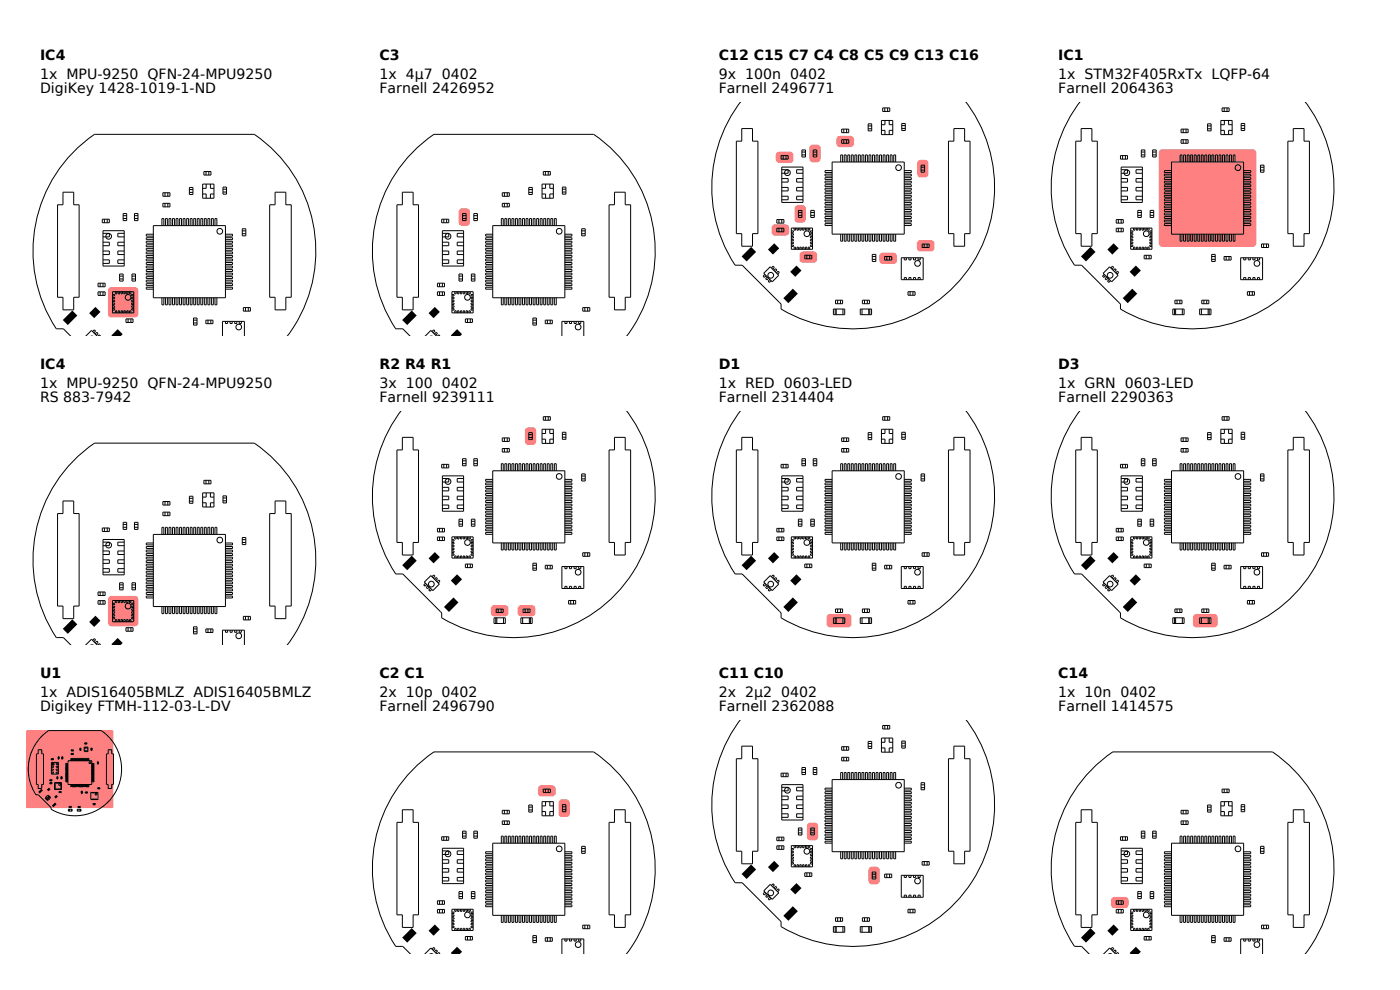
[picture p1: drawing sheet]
<svg xmlns="http://www.w3.org/2000/svg" width="297mm" height="210mm" viewBox="0 0 297 210" stroke-linecap="round" stroke-linejoin="round" font-family="sans-serif">
<defs><g id="words">
<g font-size="3">
<text x="8.5" y="12.8">IC4</text>
<text x="8.5" y="16.8">1x MPU-9250 QFN-24-MPU9250</text>
<text x="80.5" y="12.8">C3</text>
<text x="80.5" y="16.8">1x 4µ7 0402</text>
<text x="152.5" y="12.8">C12 C15 C7 C4 C8 C5 C9 C13 C16</text>
<text x="152.5" y="16.8">9x 100n 0402</text>
<text x="224.5" y="12.8">IC1</text>
<text x="224.5" y="16.8">1x STM32F405RxTx LQFP-64</text>
<text x="8.5" y="19.8">DigiKey 1428-1019-1-ND</text>
<text x="80.5" y="19.8">Farnell 2426952</text>
<text x="152.5" y="19.8">Farnell 2496771</text>
<text x="224.5" y="19.8">Farnell 2064363</text>
<text x="8.5" y="78.3">IC4</text>
<text x="8.5" y="82.3">1x MPU-9250 QFN-24-MPU9250</text>
<text x="80.5" y="78.3">R2 R4 R1</text>
<text x="80.5" y="82.3">3x 100 0402</text>
<text x="152.5" y="78.3">D1</text>
<text x="152.5" y="82.3">1x RED 0603-LED</text>
<text x="224.5" y="78.3">D3</text>
<text x="224.5" y="82.3">1x GRN 0603-LED</text>
<text x="8.5" y="85.3">RS 883-7942</text>
<text x="80.5" y="85.3">Farnell 9239111</text>
<text x="152.5" y="85.3">Farnell 2314404</text>
<text x="224.5" y="85.3">Farnell 2290363</text>
<text x="8.5" y="143.8">U1</text>
<text x="80.5" y="143.8">C2 C1</text>
<text x="152.5" y="143.8">C11 C10</text>
<text x="224.5" y="143.8">C14</text>
<text x="8.5" y="147.8">1x ADIS16405BMLZ ADIS16405BMLZ</text>
<text x="80.5" y="147.8">2x 10p 0402</text>
<text x="152.5" y="147.8">2x 2µ2 0402</text>
<text x="224.5" y="147.8">1x 10n 0402</text>
<text x="8.5" y="150.8">Digikey FTMH-112-03-L-DV</text>
<text x="80.5" y="150.8">Farnell 2496790</text>
<text x="152.5" y="150.8">Farnell 2362088</text>
<text x="224.5" y="150.8">Farnell 1414575</text>
</g>
</g></defs>
<path d="M23.1 61.1l.6-.2h4.9a.75 .75 0 0 1 .8 .8v4.9a.75 .75 0 0 1-.8 .8h-4.9a.75 .75 0 0 1-.8-.8v-4.9z" fill="#ff8080"/>
<g fill="none" stroke="#000" stroke-width=".21">
<path d="M40.2 39.8h.7v1.5h-.7zM43 39.1h2.4v3h-2.4zM43.3 36.4h1.5v.7h-1.5zM43.7 36.4v.7M43.7 39.1v.9h-.7M44.3 36.4v.7M44.6 39.1v.9h.8M47.3 39.7h.8v1.5h-.8zM13.4 40.8h2.2v2.6h1.2v19.7h-1.2v2.6h-2.2v-2.6h-1.2v-19.7h1.2zM21.7 46.5h1.5v.8h-1.5zM21.9 48.9h4.5v7.5h-4.5zM21.9 49.5h1.3v.8h-1.3"/>
<path d="M21.9 51.4h1.3v.7h-1.3M21.9 53.3h1.3v.7h-1.3M21.9 55.1h1.3v.8h-1.3M22.2 46.5v.8M22.7 46.5v.8M25.4 58.1h.7v1.5h-.7zM25.4 58.6h.7M25.4 59.2h.7M26.1 46.4h.8M26.1 45.3h.8v1.5h-.8zM26.1 45.8h.8M26.4 49.5h-1.4v.8h1.4"/>
<path d="M26.4 51.4h-1.4v.7h1.4M26.4 53.3h-1.4v.7h1.4M26.4 55.1h-1.4v.8h1.4M28 58.1h.8v1.5h-.8zM28 58.6h.8M28 59.2h.8M28.5 46.4h.8M28.5 45.3h.8v1.5h-.8zM28.5 45.8h.8M32.5 47.9h15.3v15.3h-15.3zM32.5 59.4h-1.5v.4h1.5M32.5 58.7h-1.5v.4h1.5"/>
<path d="M32.5 57.9h-1.5v.4h1.5M32.5 57.2h-1.5v.4h1.5M32.5 56.4h-1.5v.4h1.5M32.5 55.7h-1.5v.4h1.5M32.5 54.9h-1.5v.4h1.5M32.5 54.2h-1.5v.4h1.5M32.5 53.4h-1.5v.4h1.5M32.5 52.7h-1.5v.4h1.5M32.5 51.9h-1.5v.4h1.5M32.5 51.2h-1.5v.4h1.5M32.5 50.4h-1.5v.4h1.5M32.5 49.7h-1.5v.4h1.5"/>
<path d="M34.4 47.9v-1.5h.4v1.5M34.6 43.1h1.5v.8h-1.5zM34.6 40.9h1.5v.7h-1.5zM35 40.9v.7M35 43.1v.8M35.1 47.9v-1.5h.4v1.5M35.6 40.9v.7M35.6 43.1v.8M35.9 47.9v-1.5h.4v1.5M36.6 47.9v-1.5h.4v1.5M37.4 47.9v-1.5h.4v1.5M38.1 47.9v-1.5h.4v1.5"/>
<path d="M38.9 47.9v-1.5h.4v1.5M39.6 47.9v-1.5h.4v1.5M40.2 40.8h.7M40.2 40.2h.7M40.4 47.9v-1.5h.4v1.5M41.1 47.9v-1.5h.4v1.5M41.9 47.9v-1.5h.4v1.5M42.6 47.9v-1.5h.4v1.5M43 41.2h.7v.9M43.4 47.9v-1.5h.4v1.5M44.1 47.9v-1.5h.4v1.5M44.9 47.9v-1.5h.4v1.5"/>
<path d="M45.4 41.2h-.8v.9M45.6 47.9v-1.5h.4v1.5M47.3 40.1h.8M47.3 40.7h.8M47.8 49.7h1.5v.4h-1.5M47.8 50.4h1.5v.4h-1.5M47.8 51.2h1.5v.4h-1.5M47.8 51.9h1.5v.4h-1.5M47.8 52.7h1.5v.4h-1.5M47.8 53.4h1.5v.4h-1.5M47.8 54.2h1.5v.4h-1.5M47.8 54.9h1.5v.4h-1.5"/>
<path d="M47.8 55.7h1.5v.4h-1.5M47.8 56.4h1.5v.4h-1.5M47.8 57.2h1.5v.4h-1.5M47.8 57.9h1.5v.4h-1.5M47.8 58.7h1.5v.4h-1.5M47.8 59.4h1.5v.4h-1.5M51.4 48.5h.8v1.5h-.8zM51.4 49.6h.8M51.4 49h.8M58.4 40.8h2.2v2.6h1.2v19.7h-1.2v2.6h-2.2v-2.6h-1.2v-19.7h1.2zM15 71.3l-1.6-1.5h-1.5a30 30 0 0 1 8.2-41.3h33.9a30 30 0 0 1 7 42.8M18.2 71.3l1.2-1.2 1.2 1.2"/>
<path d="M19.6 71.3h.1M19.6 70.3l.4-.3 .3 .2-.4 .4M20.2 70.9l.3-.4 .3 .3-.4 .3M20.8 61.9h1.5v.8h-1.5zM20.8 60.1h1.5v.7h-1.5zM21.3 60.1v.7M21.3 61.9v.8M21.3 71.3h.1M21.3 71.3l-.2-.3-.3 .3M21.9 60.1v.7M21.9 61.9v.8M23.9 63.1h.4v.3h-.4"/>
<path d="M23.9 61.9h4.5v4.5h-4.5zM23.9 65.5h.4v.3h-.4M23.9 64.9h.4v.3h-.4M23.9 64.3h.4v.3h-.4M23.9 63.7h.4v.3h-.4M23.9 62.5h.4v.3h-.4M24.5 61.9v.4h.3v-.4M24.5 66.4v-.5h.3v.5M25.1 61.9v.4h.3v-.4M25.1 66.4v-.5h.3v.5M25.7 61.9v.4h.3v-.4M25.7 66.4v-.5h.3v.5"/>
<path d="M26.3 61.9v.4h.3v-.4M26.3 66.4v-.5h.3v.5M26.7 67.7h1.5v.7h-1.5zM26.9 61.9v.4h.3v-.4M26.9 66.4v-.5h.3v.5M27.2 67.7v.7M27.5 61.9v.4h.3v-.4M27.5 66.4v-.5h.3v.5M27.8 67.7v.7M28.4 63.1h-.5v.3h.5M28.4 62.5h-.5v.3h.5M28.4 63.7h-.5v.3h.5"/>
<path d="M28.4 64.3h-.5v.3h.5M28.4 64.9h-.5v.3h.5M28.4 65.5h-.5v.3h.5M32.5 60.9h-1.5v.4h1.5M32.5 60.2h-1.5v.4h1.5M34.4 63.2v1.5h.4v-1.5M35.1 63.2v1.5h.4v-1.5M35.9 63.2v1.5h.4v-1.5M36.6 63.2v1.5h.4v-1.5M37.4 63.2v1.5h.4v-1.5M38.1 63.2v1.5h.4v-1.5M38.9 63.2v1.5h.4v-1.5"/>
<path d="M39.6 63.2v1.5h.4v-1.5M40.4 63.2v1.5h.4v-1.5M41.1 67.9h.7M41.1 67.5h.7v1.5h-.7zM41.1 68.5h.7M41.1 63.2v1.5h.4v-1.5M41.9 63.2v1.5h.4v-1.5M42.6 63.2v1.5h.4v-1.5M43.4 63.2v1.5h.4v-1.5M43.7 67.9h1.5v.8h-1.5zM44.1 63.2v1.5h.4v-1.5M44.1 67.9v.8"/>
<path d="M44.7 67.9v.8M44.9 63.2v1.5h.4v-1.5M45.6 63.2v1.5h.4v-1.5M47.2 71.3v-3.1h4.7v3.1M47.8 60.2h1.5v.4h-1.5M47.8 60.9h1.5v.4h-1.5M47.8 68.2v.4h.5v-.4M48.8 68.2v.4h.5v-.4M49.8 68.2v.4h.4v-.4M50.8 68.2v.4h.4v-.4M51.6 65.3h1.5v.7h-1.5zM52.1 65.3v.7"/>
<path d="M52.7 65.3v.7"/>
<circle cx="23" cy="50.1" r=".6"/>
<circle cx="46.6" cy="49.1" r=".6"/>
<circle cx="27.2" cy="63.1" r=".6"/>
<circle cx="50.7" cy="69.4" r=".6"/>
</g>
<path d="M13.3 67.9l2-2 1.1 1-2 2.1zM18.9 66.4l1.3-1.3 1.1 1.1-1.3 1.3zM25 69.8l1 1.1-1.3 .4-1.1-.1z" fill="#000"/>
<path d="M23.1 126.6l.6-.2h4.9a.75 .75 0 0 1 .8 .8v4.9a.75 .75 0 0 1-.8 .8h-4.9a.75 .75 0 0 1-.8-.8v-4.9z" fill="#ff8080"/>
<g fill="none" stroke="#000" stroke-width=".21">
<path d="M13.4 106.3h2.2v2.7h1.2v19.6h-1.2v2.6h-2.2v-2.6h-1.2v-19.6h1.2zM21.7 112h1.5v.8h-1.5zM21.9 114.5h4.5v7.5h-4.5zM21.9 115h1.3v.8h-1.3M21.9 116.9h1.3v.7h-1.3M21.9 118.8h1.3v.7h-1.3M22.2 112v.8M22.7 112v.8M26.1 111.9h.8M26.1 110.8h.8v1.5h-.8zM26.1 111.3h.8M26.4 115h-1.4v.8h1.4"/>
<path d="M26.4 116.9h-1.4v.7h1.4M26.4 118.8h-1.4v.7h1.4M28.5 111.9h.8M28.5 110.8h.8v1.5h-.8zM28.5 111.3h.8M32.5 113.4h15.3v15.3h-15.3zM32.5 119.7h-1.5v.4h1.5M32.5 118.9h-1.5v.5h1.5M32.5 118.2h-1.5v.4h1.5M32.5 117.4h-1.5v.5h1.5M32.5 116.7h-1.5v.4h1.5M32.5 115.9h-1.5v.5h1.5"/>
<path d="M32.5 115.2h-1.5v.4h1.5M34.4 113.4v-1.5h.4v1.5M34.6 108.6h1.5v.8h-1.5zM34.6 106.4h1.5v.7h-1.5zM35 106.4v.7M35 108.6v.8M35.1 113.4v-1.5h.4v1.5M35.6 106.4v.7M35.6 108.6v.8M35.9 113.4v-1.5h.4v1.5M36.6 113.4v-1.5h.4v1.5M37.4 113.4v-1.5h.4v1.5"/>
<path d="M38.1 113.4v-1.5h.4v1.5M38.9 113.4v-1.5h.4v1.5M39.6 113.4v-1.5h.4v1.5M40.2 105.3h.7v1.5h-.7zM40.2 105.7h.7M40.2 106.3h.7M40.4 113.4v-1.5h.4v1.5M41.1 113.4v-1.5h.4v1.5M41.9 113.4v-1.5h.4v1.5M42.6 113.4v-1.5h.4v1.5M43 106.7h.7v.9M43 104.6h2.4v3h-2.4z"/>
<path d="M43.3 101.9h1.5v.7h-1.5zM43.4 113.4v-1.5h.4v1.5M43.7 101.9v.7M43.7 104.6v.9h-.7M44.1 113.4v-1.5h.4v1.5M44.3 101.9v.7M44.6 104.6v.9h.8M44.9 113.4v-1.5h.4v1.5M45.4 106.7h-.8v.9M45.6 113.4v-1.5h.4v1.5M47.3 105.2h.8v1.5h-.8zM47.3 105.6h.8"/>
<path d="M47.3 106.2h.8M47.8 115.2h1.5v.4h-1.5M47.8 115.9h1.5v.5h-1.5M47.8 116.7h1.5v.4h-1.5M47.8 117.4h1.5v.5h-1.5M47.8 118.2h1.5v.4h-1.5M47.8 118.9h1.5v.5h-1.5M47.8 119.7h1.5v.4h-1.5M51.4 114h.8v1.5h-.8zM51.4 115.1h.8M51.4 114.5h.8M58.4 106.3h2.2v2.7h1.2v19.6h-1.2v2.6h-2.2v-2.6h-1.2v-19.6h1.2z"/>
<path d="M15 136.8l-1.6-1.5h-1.5a30 30 0 0 1 8.2-41.3h33.9a30 30 0 0 1 7 42.8M18.2 136.8l1.2-1.2 1.2 1.2M19.6 136.8h.1M19.6 135.8l.4-.3 .3 .2-.4 .4M20.2 136.4l.3-.4 .3 .3-.4 .3M20.8 127.4h1.5v.8h-1.5zM20.8 125.6h1.5v.7h-1.5zM21.3 125.6v.7M21.3 127.4v.8M21.3 136.8h.1M21.3 136.8l-.2-.3-.3 .3M21.9 125.6v.7"/>
<path d="M21.9 127.4v.8M21.9 120.6h1.3v.8h-1.3M23.9 128.6h.4v.3h-.4M23.9 127.4h4.5v4.5h-4.5zM23.9 131h.4v.3h-.4M23.9 130.4h.4v.3h-.4M23.9 129.8h.4v.3h-.4M23.9 129.2h.4v.3h-.4M23.9 128h.4v.3h-.4M24.5 127.4v.4h.3v-.4M24.5 131.9v-.5h.3v.5M25.1 127.4v.4h.3v-.4"/>
<path d="M25.1 131.9v-.5h.3v.5M25.4 123.6h.7v1.5h-.7zM25.4 124.1h.7M25.4 124.7h.7M25.7 127.4v.4h.3v-.4M25.7 131.9v-.5h.3v.5M26.3 127.4v.4h.3v-.4M26.3 131.9v-.5h.3v.5M26.4 120.6h-1.4v.8h1.4M26.7 133.2h1.5v.7h-1.5zM26.9 127.4v.4h.3v-.4M26.9 131.9v-.5h.3v.5"/>
<path d="M27.2 133.2v.7M27.5 127.4v.4h.3v-.4M27.5 131.9v-.5h.3v.5M27.8 133.2v.7M28 123.6h.8v1.5h-.8zM28 124.1h.8M28 124.7h.8M28.4 128.6h-.5v.3h.5M28.4 128h-.5v.3h.5M28.4 129.2h-.5v.3h.5M28.4 129.8h-.5v.3h.5M28.4 130.4h-.5v.3h.5"/>
<path d="M28.4 131h-.5v.3h.5M32.5 126.4h-1.5v.5h1.5M32.5 125.7h-1.5v.4h1.5M32.5 124.9h-1.5v.5h1.5M32.5 124.2h-1.5v.4h1.5M32.5 123.4h-1.5v.5h1.5M32.5 122.7h-1.5v.4h1.5M32.5 121.9h-1.5v.5h1.5M32.5 121.2h-1.5v.4h1.5M32.5 120.4h-1.5v.5h1.5M34.4 128.7v1.5h.4v-1.5M35.1 128.7v1.5h.4v-1.5"/>
<path d="M35.9 128.7v1.5h.4v-1.5M36.6 128.7v1.5h.4v-1.5M37.4 128.7v1.5h.4v-1.5M38.1 128.7v1.5h.4v-1.5M38.9 128.7v1.5h.4v-1.5M39.6 128.7v1.5h.4v-1.5M40.4 128.7v1.5h.4v-1.5M41.1 133.4h.7M41.1 133h.7v1.5h-.7zM41.1 134h.7M41.1 128.7v1.5h.4v-1.5M41.9 128.7v1.5h.4v-1.5"/>
<path d="M42.6 128.7v1.5h.4v-1.5M43.4 128.7v1.5h.4v-1.5M43.7 133.4h1.5v.8h-1.5zM44.1 128.7v1.5h.4v-1.5M44.1 133.4v.8M44.7 133.4v.8M44.9 128.7v1.5h.4v-1.5M45.6 128.7v1.5h.4v-1.5M47.2 136.8v-3.1h4.7v3.1M47.8 120.4h1.5v.5h-1.5M47.8 121.2h1.5v.4h-1.5M47.8 121.9h1.5v.5h-1.5"/>
<path d="M47.8 122.7h1.5v.4h-1.5M47.8 123.4h1.5v.5h-1.5M47.8 124.2h1.5v.4h-1.5M47.8 124.9h1.5v.5h-1.5M47.8 125.7h1.5v.4h-1.5M47.8 126.4h1.5v.5h-1.5M47.8 133.7v.4h.5v-.4M48.8 133.7v.4h.5v-.4M49.8 133.7v.4h.4v-.4M50.8 133.7v.4h.4v-.4M51.6 130.8h1.5v.7h-1.5zM52.1 130.8v.7"/>
<path d="M52.7 130.8v.7"/>
<circle cx="23" cy="115.6" r=".6"/>
<circle cx="46.6" cy="114.6" r=".6"/>
<circle cx="27.2" cy="128.6" r=".6"/>
<circle cx="50.7" cy="134.9" r=".6"/>
</g>
<path d="M13.3 133.4l2-2 1.1 1.1-2 2zM18.9 131.9l1.3-1.3 1.1 1.1-1.3 1.3zM25 135.3l1 1.1-1.3 .4-1.1-.1z" fill="#000"/>
<path d="M5.6 155h18.4v16.4h-18.4z" fill="#ff8080"/>
<g fill="none" stroke="#000" stroke-width=".21">
<path d="M8.1 159h.7v.9h.4v6.5h-.4v.9h-.7v-.9h-.4v-6.5h.4zM8.5 156.6l1.8-1.6h11.2a9.9 9.9 0 0 1 2.7 13.5 9.9 9.9 0 0 1-13.4 3.2v-.4l-2.7-2.7h-.5a9.9 9.9 0 0 1 .9-12zM15.1 159.8h.5v.3h-.5zM15.1 159.1h.5v.2h-.5zM15.2 159.1v.2M15.2 159.8v.3M15.4 159.1v.2M15.4 159.8v.3M16.9 159.1h.3M16.9 158.7h.3v.5h-.3zM16.9 158.9h.3M17.9 159.2h.2v.3"/>
<path d="M17.9 158.5h.8v1h-.8zM18 157.6h.5v.2h-.5zM18.1 157.6v.2M18.1 158.5v.3h-.2M18.3 157.6v.2M18.4 158.5v.3h.3M18.7 159.2h-.3v.3M19.3 159h.2M19.3 158.7h.2v.5h-.2zM19.3 158.8h.2M22.9 159h.8v.9h.4v6.5h-.4v.9h-.8v-.9h-.3v-6.5h.3zM9.6 169.2l.5-.5 .6 .6-.5 .5z"/>
<path d="M9.7 169.3v.2l.1-.2M9.9 169.4v.2l.1-.1M10.1 169.6l-.1 .2 .1-.1M10.1 169.1l.2 .1-.1 .3h-.2zM10.2 168.8l.1-.1v.2M10.3 169l.2-.1-.1 .2M10.5 169.2l.1-.2v.2M10.6 165.4h.4v.3h-.4zM10.6 166h.4v.3h-.4zM10.7 165.4v.3M10.7 166v.3M10.8 160.9h.5v.3h-.5z"/>
<path d="M10.9 161.7h1.5v2.5h-1.5zM10.9 165.4v.3M10.9 166v.3M10.9 161.9h.4v.3h-.4M10.9 162.5h.4v.3h-.4M10.9 163.2h.4v.2h-.4M10.9 163.8h.4v.2h-.4M11 160.9v.3M11.2 160.9v.3M11.2 162l.3 .1-.1 .2-.3-.2zM11.6 166.8h.1l-.1 .1M11.6 166.4h.1l-.1 .1"/>
<path d="M11.6 167.2h.1l-.1 .1M11.6 166h1.4v1.5h-1.4zM11.6 167h.1l-.1 .1M11.6 166.6h.1l-.1 .1M11.6 166.2h.1l-.1 .1M11.8 166v.2l.1-.2M11.8 167.5v-.2l.1 .2M12 166v.2l.1-.2M12 167.5v-.2l.1 .2M12.1 164.8h.2v.5h-.2zM12.1 164.9h.2M12.1 165.1h.2"/>
<path d="M12.2 166v.2l.1-.2M12.2 167.5v-.2l.1 .2M12.3 160.9h.3M12.3 160.5h.3v.5h-.3zM12.3 160.7h.3M12.4 166v.2l.1-.2M12.4 167.5v-.2l.1 .2M12.4 161.9h-.5v.3h.5M12.4 162.5h-.5v.3h.5M12.4 163.2h-.5v.2h.5M12.4 163.8h-.5v.2h.5M12.5 166.3l.2-.1 .1 .3-.1 .1z"/>
<path d="M12.5 167.9h.5v.3h-.5zM12.6 166v.2l.1-.2M12.6 167.5v-.2l.1 .2M12.7 167.9v.3M12.8 166v.2l.1-.2M12.8 167.5v-.2l.1 .2M12.9 167.9v.3M12.9 164.8h.3v.5h-.3zM12.9 164.9h.3M12.9 165.1h.3M13 166.8h-.1l.1 .1M13 166.4h-.1l.1 .1"/>
<path d="M13 167.2h-.1l.1 .1M13 166.2h-.1l.1 .1M13 166.6h-.1l.1 .1M13 167h-.1l.1 .1M13.1 160.9h.2M13.1 160.5h.2v.5h-.2zM13.1 160.7h.2M14.4 161.4h5.1v5h-5.1zM14.4 165.7h-.5v.1h.5M14.4 165.5h-.5v.1h.5M14.4 165.2h-.5v.1h.5M14.4 165h-.5v.1h.5"/>
<path d="M14.4 164.7h-.5v.1h.5M14.4 164.5h-.5v.1h.5M14.4 164.2h-.5v.1h.5M14.4 164h-.5v.1h.5M14.4 163.7h-.5v.2h.5M14.4 163.5h-.5v.1h.5M14.4 163.2h-.5v.2h.5M14.4 163h-.5v.1h.5M14.4 162.7h-.5v.2h.5M14.4 162.5h-.5v.1h.5M14.4 162.2h-.5v.2h.5M14.4 162h-.5v.1h.5"/>
<path d="M14.5 171.7h.8v.4h-.8zM14.6 171.7v.4M14.7 171.1h.5v.2h-.5zM14.7 171.7v.4M14.8 171.1v.2M15 171.1v.2M15 161.4v-.5h.2v.5M15 166.4v.5h.2v-.5M15.2 171.7v.4M15.3 161.4v-.5h.1v.5M15.3 166.4v.5h.1v-.5M15.5 161.4v-.5h.2v.5"/>
<path d="M15.5 166.4v.5h.2v-.5M15.8 161.4v-.5h.1v.5M15.8 166.4v.5h.1v-.5M16 161.4v-.5h.1v.5M16 166.4v.5h.1v-.5M16.3 161.4v-.5h.1v.5M16.3 166.4v.5h.1v-.5M16.4 171.7h.8v.4h-.8zM16.5 161.4v-.5h.1v.5M16.5 166.4v.5h.1v-.5M16.5 171.7v.4M16.5 171.1h.5v.2h-.5z"/>
<path d="M16.7 171.1v.2M16.8 161.4v-.5h.1v.5M16.8 166.4v.5h.1v-.5M16.9 171.1v.2M17 171.7v.4M17 161.4v-.5h.1v.5M17 166.4v.5h.1v-.5M17.1 171.7v.4M17.2 167.9h.3v.5h-.3zM17.2 168h.3M17.2 168.2h.3M17.3 161.4v-.5h.1v.5"/>
<path d="M17.3 166.4v.5h.1v-.5M17.5 161.4v-.5h.1v.5M17.5 166.4v.5h.1v-.5M17.7 161.4v-.5h.2v.5M17.7 166.4v.5h.2v-.5M18 161.4v-.5h.1v.5M18 166.4v.5h.1v-.5M18.1 168h.5v.3h-.5zM18.2 161.4v-.5h.2v.5M18.2 166.4v.5h.2v-.5M18.2 168v.3M18.4 168v.3"/>
<path d="M18.5 161.4v-.5h.1v.5M18.5 166.4v.5h.1v-.5M18.7 161.4v-.5h.2v.5M18.7 166.4v.5h.2v-.5M18.9 161.7l.2-.1 .2 .3-.2 .1zM19.3 168.1h1.5v1.5h-1.5zM19.5 162h.5v.1h-.5M19.5 162.2h.5v.2h-.5M19.5 162.5h.5v.1h-.5M19.5 162.7h.5v.2h-.5M19.5 163h.5v.1h-.5M19.5 163.2h.5v.2h-.5"/>
<path d="M19.5 163.5h.5v.1h-.5M19.5 163.7h.5v.2h-.5M19.5 164h.5v.1h-.5M19.5 164.2h.5v.1h-.5M19.5 164.5h.5v.1h-.5M19.5 164.7h.5v.1h-.5M19.5 165h.5v.1h-.5M19.5 165.2h.5v.1h-.5M19.5 165.5h.5v.1h-.5M19.5 165.7h.5v.1h-.5M19.5 168.1v.1l.1-.1M19.5 169.6v-.1l.1 .1"/>
<path d="M19.7 170.5h.5v.2h-.5zM19.8 168.1v.1l.1-.1M19.8 169.6v-.1l.1 .1M19.9 170.5v.2M20.1 170.5v.2M20.1 168.1v.1l.2-.1M20.1 169.6v-.1l.2 .1M20.2 168.4l.2-.1 .2 .3-.2 .1zM20.4 168.1v.1l.2-.1M20.4 169.6v-.1l.2 .1M20.6 161.6h.3v.5h-.3zM20.6 162h.3"/>
<path d="M20.6 161.8h.3M20.7 167.1h.5v.3h-.5zM20.9 167.1v.3M21.1 167.1v.3"/>
</g>
<path d="M8.1 168l.6-.7 .4 .4-.7 .6zM10.4 167.1l.3 .3-.4 .5-.4-.4zM11.7 170.3l.3 .3-.6 .7-.4-.4zM11.9 168.6l.4 .4-.5 .4-.3-.3z" fill="#000"/>
<path d="M97.5 44.4a1.59 1.59 0 0 1 2.2 .2v2.6a.75 .75 0 0 1-.7 .7h-.9a.75 .75 0 0 1-.8-.7v-2.3z" fill="#ff8080"/>
<g fill="none" stroke="#000" stroke-width=".21">
<path d="M112.2 39.8h.7v1.5h-.7zM115 39.1h2.4v3h-2.4zM115.3 36.4h1.5v.7h-1.5zM115.7 36.4v.7M115.8 39.1v.9h-.8M116.3 36.4v.7M116.7 39.1v.9h.7M119.3 39.7h.8v1.5h-.8zM85.4 40.8h2.2v2.6h1.2v19.7h-1.2v2.6h-2.2v-2.6h-1.2v-19.7h1.2zM93.7 46.5h1.5v.8h-1.5zM93.9 48.9h4.5v7.5h-4.5zM93.9 49.5h1.3v.8h-1.3"/>
<path d="M93.9 51.4h1.3v.7h-1.3M93.9 53.3h1.3v.7h-1.3M93.9 55.1h1.3v.8h-1.3M94.2 46.5v.8M94.8 46.5v.8M97.4 58.1h.7v1.5h-.7zM97.4 58.6h.7M97.4 59.2h.7M98.1 46.4h.8M98.1 45.3h.8v1.5h-.8zM98.1 45.8h.8M98.4 49.5h-1.4v.8h1.4"/>
<path d="M98.4 51.4h-1.4v.7h1.4M98.4 53.3h-1.4v.7h1.4M98.4 55.1h-1.4v.8h1.4M100 58.1h.8v1.5h-.8zM100 58.6h.8M100 59.2h.8M100.5 46.4h.8M100.5 45.3h.8v1.5h-.8zM100.5 45.8h.8M104.5 47.9h15.3v15.3h-15.3zM104.5 59.4h-1.5v.4h1.5M104.5 58.7h-1.5v.4h1.5"/>
<path d="M104.5 57.9h-1.5v.4h1.5M104.5 57.2h-1.5v.4h1.5M104.5 56.4h-1.5v.4h1.5M104.5 55.7h-1.5v.4h1.5M104.5 54.9h-1.5v.4h1.5M104.5 54.2h-1.5v.4h1.5M104.5 53.4h-1.5v.4h1.5M104.5 52.7h-1.5v.4h1.5M104.5 51.9h-1.5v.4h1.5M104.5 51.2h-1.5v.4h1.5M104.5 50.4h-1.5v.4h1.5M104.5 49.7h-1.5v.4h1.5"/>
<path d="M106.4 47.9v-1.5h.4v1.5M106.6 43.1h1.5v.8h-1.5zM106.6 40.9h1.5v.7h-1.5zM107 40.9v.7M107 43.1v.8M107.1 47.9v-1.5h.4v1.5M107.6 40.9v.7M107.6 43.1v.8M107.9 47.9v-1.5h.4v1.5M108.6 47.9v-1.5h.4v1.5M109.4 47.9v-1.5h.4v1.5M110.1 47.9v-1.5h.4v1.5"/>
<path d="M110.9 47.9v-1.5h.4v1.5M111.6 47.9v-1.5h.4v1.5M112.2 40.8h.7M112.2 40.2h.7M112.4 47.9v-1.5h.4v1.5M113.1 47.9v-1.5h.4v1.5M113.9 47.9v-1.5h.4v1.5M114.6 47.9v-1.5h.4v1.5M115 41.2h.8v.9M115.4 47.9v-1.5h.4v1.5M116.1 47.9v-1.5h.4v1.5M116.9 47.9v-1.5h.4v1.5"/>
<path d="M117.4 41.2h-.7v.9M117.6 47.9v-1.5h.4v1.5M119.3 40.1h.8M119.3 40.7h.8M119.8 49.7h1.5v.4h-1.5M119.8 50.4h1.5v.4h-1.5M119.8 51.2h1.5v.4h-1.5M119.8 51.9h1.5v.4h-1.5M119.8 52.7h1.5v.4h-1.5M119.8 53.4h1.5v.4h-1.5M119.8 54.2h1.5v.4h-1.5M119.8 54.9h1.5v.4h-1.5"/>
<path d="M119.8 55.7h1.5v.4h-1.5M119.8 56.4h1.5v.4h-1.5M119.8 57.2h1.5v.4h-1.5M119.8 57.9h1.5v.4h-1.5M119.8 58.7h1.5v.4h-1.5M119.8 59.4h1.5v.4h-1.5M123.4 48.5h.8v1.5h-.8zM123.4 49.6h.8M123.4 49h.8M130.4 40.8h2.3v2.6h1.1v19.7h-1.1v2.6h-2.3v-2.6h-1.2v-19.7h1.2zM87 71.3l-1.5-1.5h-1.5a30 30 0 0 1 8.1-41.3h33.9a30 30 0 0 1 7 42.8M90.2 71.3l1.2-1.2 1.2 1.2"/>
<path d="M91.6 71.3h.1M91.7 70.3l.3-.3 .3 .2-.4 .4M92.2 70.9l.4-.4 .2 .3-.4 .3M92.8 61.9h1.5v.8h-1.5zM92.8 60.1h1.5v.7h-1.5zM93.3 60.1v.7M93.3 61.9v.8M93.3 71.3h.1M93.3 71.3l-.2-.3-.3 .3M93.9 60.1v.7M93.9 61.9v.8M95.9 63.1h.4v.3h-.4"/>
<path d="M95.9 61.9h4.5v4.5h-4.5zM95.9 65.5h.4v.3h-.4M95.9 64.9h.4v.3h-.4M95.9 64.3h.4v.3h-.4M95.9 63.7h.4v.3h-.4M95.9 62.5h.4v.3h-.4M96.5 61.9v.4h.3v-.4M96.5 66.4v-.5h.3v.5M97.1 61.9v.4h.3v-.4M97.1 66.4v-.5h.3v.5M97.7 61.9v.4h.3v-.4M97.7 66.4v-.5h.3v.5"/>
<path d="M98.3 61.9v.4h.3v-.4M98.3 66.4v-.5h.3v.5M98.7 67.7h1.5v.7h-1.5zM98.9 61.9v.4h.3v-.4M98.9 66.4v-.5h.3v.5M99.2 67.7v.7M99.5 61.9v.4h.3v-.4M99.5 66.4v-.5h.3v.5M99.8 67.7v.7M100.4 63.1h-.5v.3h.5M100.4 62.5h-.5v.3h.5M100.4 63.7h-.5v.3h.5"/>
<path d="M100.4 64.3h-.5v.3h.5M100.4 64.9h-.5v.3h.5M100.4 65.5h-.5v.3h.5M104.5 60.9h-1.5v.4h1.5M104.5 60.2h-1.5v.4h1.5M106.4 63.2v1.5h.4v-1.5M107.1 63.2v1.5h.4v-1.5M107.9 63.2v1.5h.4v-1.5M108.6 63.2v1.5h.4v-1.5M109.4 63.2v1.5h.4v-1.5M110.1 63.2v1.5h.4v-1.5M110.9 63.2v1.5h.4v-1.5"/>
<path d="M111.6 63.2v1.5h.4v-1.5M112.4 63.2v1.5h.4v-1.5M113.1 67.9h.7M113.1 67.5h.7v1.5h-.7zM113.1 68.5h.7M113.1 63.2v1.5h.4v-1.5M113.9 63.2v1.5h.4v-1.5M114.6 63.2v1.5h.4v-1.5M115.4 63.2v1.5h.4v-1.5M115.7 67.9h1.5v.8h-1.5zM116.1 63.2v1.5h.4v-1.5M116.1 67.9v.8"/>
<path d="M116.7 67.9v.8M116.9 63.2v1.5h.4v-1.5M117.6 63.2v1.5h.4v-1.5M119.2 71.3v-3.1h4.7v3.1M119.8 60.2h1.5v.4h-1.5M119.8 60.9h1.5v.4h-1.5M119.9 68.2v.4h.4v-.4M120.8 68.2v.4h.5v-.4M121.8 68.2v.4h.4v-.4M122.8 68.2v.4h.4v-.4M123.6 65.3h1.5v.7h-1.5zM124.1 65.3v.7"/>
<path d="M124.7 65.3v.7"/>
<circle cx="95.1" cy="50.1" r=".6"/>
<circle cx="118.6" cy="49.1" r=".6"/>
<circle cx="99.2" cy="63.1" r=".6"/>
<circle cx="122.7" cy="69.4" r=".6"/>
</g>
<path d="M87.4 65.9l1 1-2 2.1-1.1-1.1zM90.9 66.4l1.4-1.3 1 1.1-1.3 1.3zM95.7 71.2l1.3-1.4 1 1.1-1.3 .4z" fill="#000"/>
<g fill="#ff8080">
<path d="M104.4 128.6l.5-.2h2.2a.75 .75 0 0 1 .8 .7v.9a.75 .75 0 0 1-.8 .8h-2.2a.75 .75 0 0 1-.8-.8v-.9z"/>
<path d="M111.6 90.9a1.59 1.59 0 0 1 2.1 .2l.1 2.6a.75 .75 0 0 1-.8 .7h-.9a.75 .75 0 0 1-.7-.7v-2.3z"/>
<path d="M110.1 128.6l.5-.2h2.2a.75 .75 0 0 1 .8 .7v.9a.75 .75 0 0 1-.8 .8h-2.2a.75 .75 0 0 1-.8-.8v-.9z"/>
</g>
<g fill="none" stroke="#000" stroke-width=".21">
<path d="M85.1 87.2a30 30 0 0 0-1.1 34.6h1.5l8.2 8.2v1.1a30 30 0 0 0 37.7-5.8 30 30 0 0 0 1.6-38.1M85.4 92.8h2.2v2.7h1.2v19.6h-1.2v2.6h-2.2v-2.6h-1.2v-19.6h1.2zM93.7 98.5h1.5v.8h-1.5zM94.2 98.5v.8M94.8 98.5v.8M98.1 97.3h.8v1.5h-.8zM98.1 97.8h.8M98.1 98.4h.8M100.5 97.3h.8v1.5h-.8zM100.5 97.8h.8M100.5 98.4h.8M104.5 99.9h15.3v15.3h-15.3z"/>
<path d="M106.4 99.9v-1.5h.4v1.5M106.6 95.2h1.5v.7h-1.5zM106.6 92.9h1.5v.8h-1.5zM107 92.9v.8M107 95.2v.7M107.1 99.9v-1.5h.4v1.5M107.6 92.9v.8M107.6 95.2v.7M107.9 99.9v-1.5h.4v1.5M108.6 99.9v-1.5h.4v1.5M109.4 99.9v-1.5h.4v1.5M110.1 99.9v-1.5h.4v1.5"/>
<path d="M110.9 99.9v-1.5h.4v1.5M111.6 99.9v-1.5h.4v1.5M112.2 91.8h.7v1.5h-.7zM112.2 92.2h.7M112.2 92.8h.7M112.4 99.9v-1.5h.4v1.5M113.1 99.9v-1.5h.4v1.5M113.9 99.9v-1.5h.4v1.5M114.6 99.9v-1.5h.4v1.5M115 91.1h2.4v3h-2.4zM115 93.2h.8v.9M115.3 88.4h1.5v.8h-1.5z"/>
<path d="M115.4 99.9v-1.5h.4v1.5M115.7 88.4v.8M115.8 91.1v.9h-.8M116.1 99.9v-1.5h.4v1.5M116.3 88.4v.8M116.7 91.1v.9h.7M116.9 99.9v-1.5h.4v1.5M117.4 93.2h-.7v.9M117.6 99.9v-1.5h.4v1.5M119.3 92.8h.8M119.3 91.7h.8v1.5h-.8zM119.3 92.2h.8"/>
<path d="M130.4 92.8h2.3v2.7h1.1v19.6h-1.1v2.6h-2.3v-2.6h-1.2v-19.6h1.2zM92.8 113.9h1.5v.8h-1.5zM92.8 112.1h1.5v.7h-1.5zM93.3 112.1v.7M93.3 113.9v.8M93.9 101h4.5v7.5h-4.5zM93.9 112.1v.7M93.9 113.9v.8M93.9 101.5h1.3v.8h-1.3M93.9 103.4h1.3v.7h-1.3M93.9 105.3h1.3v.7h-1.3M93.9 107.1h1.3v.8h-1.3"/>
<path d="M95.9 115.1h.4v.3h-.4M95.9 113.9h4.5v4.5h-4.5zM95.9 117.5h.4v.3h-.4M95.9 116.9h.4v.3h-.4M95.9 116.3h.4v.3h-.4M95.9 115.7h.4v.3h-.4M95.9 114.5h.4v.3h-.4M96.5 113.9v.4h.3v-.4M96.5 118.4v-.5h.3v.5M97.1 113.9v.4h.3v-.4M97.1 118.4v-.5h.3v.5M97.4 110.1h.7v1.5h-.7z"/>
<path d="M97.4 110.6h.7M97.4 111.2h.7M97.7 113.9v.4h.3v-.4M97.7 118.4v-.5h.3v.5M98.3 113.9v.4h.3v-.4M98.3 118.4v-.5h.3v.5M98.4 101.5h-1.4v.8h1.4M98.4 103.4h-1.4v.7h1.4M98.4 105.3h-1.4v.7h1.4M98.4 107.1h-1.4v.8h1.4M98.7 119.7h1.5v.7h-1.5zM98.9 113.9v.4h.3v-.4"/>
<path d="M98.9 118.4v-.5h.3v.5M99.2 119.7v.7M99.5 113.9v.4h.3v-.4M99.5 118.4v-.5h.3v.5M99.8 119.7v.7M100 110.1h.8v1.5h-.8zM100 110.6h.8M100 111.2h.8M100.4 115.1h-.5v.3h.5M100.4 114.5h-.5v.3h.5M100.4 115.7h-.5v.3h.5M100.4 116.3h-.5v.3h.5"/>
<path d="M100.4 116.9h-.5v.3h.5M100.4 117.5h-.5v.3h.5M104.5 113h-1.5v.4h1.5M104.5 112.2h-1.5v.4h1.5M104.5 111.5h-1.5v.4h1.5M104.5 110.7h-1.5v.4h1.5M104.5 110h-1.5v.4h1.5M104.5 109.2h-1.5v.4h1.5M104.5 108.5h-1.5v.4h1.5M104.5 107.7h-1.5v.4h1.5M104.5 107h-1.5v.4h1.5M104.5 106.2h-1.5v.4h1.5"/>
<path d="M104.5 105.5h-1.5v.4h1.5M104.5 104.7h-1.5v.4h1.5M104.5 104h-1.5v.4h1.5M104.5 103.2h-1.5v.4h1.5M104.5 102.5h-1.5v.4h1.5M104.5 101.7h-1.5v.4h1.5M106.4 115.2v1.5h.4v-1.5M107.1 115.2v1.5h.4v-1.5M107.9 115.2v1.5h.4v-1.5M108.6 115.2v1.5h.4v-1.5M109.4 115.2v1.5h.4v-1.5M110.1 115.2v1.5h.4v-1.5"/>
<path d="M110.9 115.2v1.5h.4v-1.5M111.6 115.2v1.5h.4v-1.5M112.4 115.2v1.5h.4v-1.5M113.1 119.9h.7M113.1 119.5h.7v1.5h-.7zM113.1 115.2v1.5h.4v-1.5M113.9 115.2v1.5h.4v-1.5M114.6 115.2v1.5h.4v-1.5M115.4 115.2v1.5h.4v-1.5M115.7 119.9h1.5v.8h-1.5zM116.1 115.2v1.5h.4v-1.5M116.1 119.9v.8"/>
<path d="M116.7 119.9v.8M116.9 115.2v1.5h.4v-1.5M117.6 115.2v1.5h.4v-1.5M119.8 101.7h1.5v.4h-1.5M119.8 102.5h1.5v.4h-1.5M119.8 103.2h1.5v.4h-1.5M119.8 104h1.5v.4h-1.5M119.8 104.7h1.5v.4h-1.5M119.8 105.5h1.5v.4h-1.5M119.8 106.2h1.5v.4h-1.5M119.8 107h1.5v.4h-1.5M119.8 107.7h1.5v.4h-1.5"/>
<path d="M119.8 108.5h1.5v.4h-1.5M119.8 109.2h1.5v.4h-1.5M119.8 110h1.5v.4h-1.5M119.8 110.7h1.5v.4h-1.5M119.8 111.5h1.5v.4h-1.5M119.8 112.2h1.5v.4h-1.5M119.8 113h1.5v.4h-1.5M123.4 100.5h.8v1.5h-.8zM123.4 101.6h.8M123.4 101h.8M123.6 117.3h1.5v.7h-1.5zM124.1 117.3v.7"/>
<path d="M124.7 117.3v.7M90 123.5l1.4-1.4 1.8 1.8-1.4 1.4zM90.3 123.7l-.4 .4 .3 .3 .3-.4M90.8 124.3l-.4 .3 .3 .3 .4-.4M91.3 124.8l-.3 .4 .2 .2 .4-.3M91.7 122.4l.3-.4 .3 .2-.4 .4M92.2 122.9l.4-.4 .2 .3-.4 .3M92.7 123.4l.4-.4 .2 .3-.3 .4M104.8 131.1h2.4v1.2h-2.4zM105.2 131.1v1.2M105.3 129.2h1.5v.7h-1.5zM105.4 131.1v1.2"/>
<path d="M105.7 129.2v.7M106.3 129.2v.7M106.8 131.1v1.2M110.5 131.1h2.4v1.2h-2.4zM110.9 131.1v1.2M111 129.2h1.5v.7h-1.5zM111.4 129.2v.7M112 129.2v.7M112.3 131.1v1.2M112.5 131.1v1.2M113.1 120.5h.7M119.2 120.2h4.7v4.6h-4.7z"/>
<path d="M119.9 120.2v.4h.4v-.4M119.9 124.8v-.4h.4v.4M120.6 127.4h1.5v.7h-1.5zM120.8 120.2v.4h.5v-.4M120.8 124.8v-.4h.5v.4M121.1 127.4v.7M121.7 127.4v.7M121.8 120.2v.4h.4v-.4M121.8 124.8v-.4h.4v.4M122.8 120.2v.4h.4v-.4M122.8 124.8v-.4h.4v.4"/>
<circle cx="95.1" cy="102.2" r=".6"/>
<circle cx="99.2" cy="115.1" r=".6"/>
<circle cx="118.6" cy="101.1" r=".6"/>
<circle cx="91.5" cy="123.9" r=".6"/>
<circle cx="122.7" cy="121.4" r=".6"/>
</g>
<path d="M90.9 118.5l1.4-1.4 1 1.1-1.3 1.3zM85.3 119.9l2.1-2 1 1.1-2 2zM96.2 126.8l1.1 1-2 2-1.1-1zM95.7 123.2l1.3-1.4 1 1.1-1.3 1.3z" fill="#000"/>
<g fill="#ff8080">
<path d="M118.7 169.8a1.59 1.59 0 0 1 2.1 .2l.1 2.6a.75 .75 0 0 1-.8 .7h-.9a.75 .75 0 0 1-.7-.7v-2.3z"/>
<path d="M114.4 166.8l.5-.2h2.2a.75 .75 0 0 1 .8 .7v.9a.75 .75 0 0 1-.8 .8h-2.2a.75 .75 0 0 1-.8-.8v-.9z"/>
</g>
<g fill="none" stroke="#000" stroke-width=".21">
<path d="M85.4 171.8h2.2v2.7h1.2v19.6h-1.2v2.7h-2.2v-2.7h-1.2v-19.6h1.2zM93.7 177.5h1.5v.8h-1.5zM93.9 180h4.5v7.5h-4.5zM94.2 177.5v.8M94.8 177.5v.8M98.1 177.4h.8M98.1 176.3h.8v1.5h-.8zM98.1 176.8h.8M100.5 177.4h.8M100.5 176.3h.8v1.5h-.8zM100.5 176.8h.8M104.5 178.9h15.3v15.3h-15.3z"/>
<path d="M106.4 178.9v-1.5h.4v1.5M106.6 174.2h1.5v.7h-1.5zM106.6 171.9h1.5v.8h-1.5zM107 171.9v.8M107 174.2v.7M107.1 178.9v-1.5h.4v1.5M107.6 171.9v.8M107.6 174.2v.7M107.9 178.9v-1.5h.4v1.5M108.6 178.9v-1.5h.4v1.5M109.4 178.9v-1.5h.4v1.5M110.1 178.9v-1.5h.4v1.5"/>
<path d="M110.9 178.9v-1.5h.4v1.5M111.6 178.9v-1.5h.4v1.5M112.2 170.8h.7v1.5h-.7zM112.2 171.2h.7M112.2 171.8h.7M112.4 178.9v-1.5h.4v1.5M113.1 178.9v-1.5h.4v1.5M113.9 178.9v-1.5h.4v1.5M114.6 178.9v-1.5h.4v1.5M115 170.1h2.4v3h-2.4zM115 172.2h.8v.9M115.3 167.4h1.5v.8h-1.5z"/>
<path d="M115.4 178.9v-1.5h.4v1.5M115.7 167.4v.8M115.8 170.1v.9h-.8M116.1 178.9v-1.5h.4v1.5M116.3 167.4v.8M116.7 170.1v.9h.7M116.9 178.9v-1.5h.4v1.5M117.4 172.2h-.7v.9M117.6 178.9v-1.5h.4v1.5M119.3 170.7h.8v1.5h-.8zM119.3 171.2h.8M119.3 171.8h.8"/>
<path d="M123.4 179.5h.8v1.5h-.8zM123.4 180h.8M130.4 171.8h2.3v2.7h1.1v19.6h-1.1v2.7h-2.3v-2.7h-1.2v-19.6h1.2zM92.8 192.9h1.5v.8h-1.5zM92.8 191.1h1.5v.7h-1.5zM93.3 191.1v.7M93.3 192.9v.8M93.9 191.1v.7M93.9 192.9v.8M93.9 180.5h1.3v.8h-1.3M93.9 182.4h1.3v.7h-1.3M93.9 184.3h1.3v.7h-1.3"/>
<path d="M93.9 186.1h1.3v.8h-1.3M95.9 194.1h.4v.3h-.4M95.9 192.9h4.5v4.5h-4.5zM95.9 196.5h.4v.3h-.4M95.9 195.9h.4v.3h-.4M95.9 195.3h.4v.3h-.4M95.9 194.7h.4v.3h-.4M95.9 193.5h.4v.3h-.4M96.5 192.9v.4h.3v-.4M96.5 197.4v-.5h.3v.5M97.1 192.9v.4h.3v-.4M97.1 197.4v-.5h.3v.5"/>
<path d="M97.4 189.1h.7v1.5h-.7zM97.4 189.6h.7M97.4 190.2h.7M97.7 192.9v.4h.3v-.4M97.7 197.4v-.5h.3v.5M98.3 192.9v.4h.3v-.4M98.3 197.4v-.5h.3v.5M98.4 180.5h-1.4v.8h1.4M98.4 182.4h-1.4v.7h1.4M98.4 184.3h-1.4v.7h1.4M98.4 186.1h-1.4v.8h1.4M98.7 198.7h1.5v.7h-1.5z"/>
<path d="M98.9 192.9v.4h.3v-.4M98.9 197.4v-.5h.3v.5M99.2 198.7v.7M99.5 192.9v.4h.3v-.4M99.5 197.4v-.5h.3v.5M99.8 198.7v.7M100 189.1h.8v1.5h-.8zM100 189.6h.8M100 190.2h.8M100.4 194.1h-.5v.3h.5M100.4 193.5h-.5v.3h.5M100.4 194.7h-.5v.3h.5"/>
<path d="M100.4 195.3h-.5v.3h.5M100.4 195.9h-.5v.3h.5M100.4 196.5h-.5v.3h.5M104.5 192h-1.5v.4h1.5M104.5 191.2h-1.5v.4h1.5M104.5 190.5h-1.5v.4h1.5M104.5 189.7h-1.5v.4h1.5M104.5 189h-1.5v.4h1.5M104.5 188.2h-1.5v.4h1.5M104.5 187.5h-1.5v.4h1.5M104.5 186.7h-1.5v.4h1.5M104.5 186h-1.5v.4h1.5"/>
<path d="M104.5 185.2h-1.5v.4h1.5M104.5 184.5h-1.5v.4h1.5M104.5 183.7h-1.5v.4h1.5M104.5 183h-1.5v.4h1.5M104.5 182.2h-1.5v.4h1.5M104.5 181.5h-1.5v.4h1.5M104.5 180.7h-1.5v.4h1.5M106.4 194.2v1.5h.4v-1.5M107.1 194.2v1.5h.4v-1.5M107.9 194.2v1.5h.4v-1.5M108.6 194.2v1.5h.4v-1.5M109.4 194.2v1.5h.4v-1.5"/>
<path d="M110.1 194.2v1.5h.4v-1.5M110.9 194.2v1.5h.4v-1.5M111.6 194.2v1.5h.4v-1.5M112.4 194.2v1.5h.4v-1.5M113.1 198.9h.7M113.1 198.5h.7v1.5h-.7zM113.1 199.5h.7M113.1 194.2v1.5h.4v-1.5M113.9 194.2v1.5h.4v-1.5M114.6 194.2v1.5h.4v-1.5M115.4 194.2v1.5h.4v-1.5M115.7 198.9h1.5v.8h-1.5z"/>
<path d="M116.1 194.2v1.5h.4v-1.5M116.1 198.9v.8M116.7 198.9v.8M116.9 194.2v1.5h.4v-1.5M117.6 194.2v1.5h.4v-1.5M119.8 180.7h1.5v.4h-1.5M119.8 181.5h1.5v.4h-1.5M119.8 182.2h1.5v.4h-1.5M119.8 183h1.5v.4h-1.5M119.8 183.7h1.5v.4h-1.5M119.8 184.5h1.5v.4h-1.5M119.8 185.2h1.5v.4h-1.5"/>
<path d="M119.8 186h1.5v.4h-1.5M119.8 186.7h1.5v.4h-1.5M119.8 187.5h1.5v.4h-1.5M119.8 188.2h1.5v.4h-1.5M119.8 189h1.5v.4h-1.5M119.8 189.7h1.5v.4h-1.5M119.8 190.5h1.5v.4h-1.5M119.8 191.2h1.5v.4h-1.5M119.8 192h1.5v.4h-1.5M119.9 199.2v.4h.4v-.4M120.8 199.2v.4h.5v-.4M121.8 199.2v.4h.4v-.4"/>
<path d="M122.8 199.2v.4h.4v-.4M123.4 180.6h.8M123.6 196.3h1.5v.7h-1.5zM124.1 196.3v.7M124.7 196.3v.7M90.2 202.3l1.2-1.2 1.2 1.2M91.6 202.3h.1M91.7 201.4l.3-.4 .3 .3-.4 .3M92.2 201.9l.4-.4 .2 .3-.4 .4M93.3 202.3h.1M93.3 202.3l-.2-.3-.3 .3M119.2 202.3v-3.1h4.7v3.1"/>
<path d="M133 202.3a30 30 0 0 0-7-42.8h-33.9a30 30 0 0 0-8.1 41.3h1.5l1.5 1.5"/>
<circle cx="95.1" cy="181.2" r=".6"/>
<circle cx="99.2" cy="194.1" r=".6"/>
<circle cx="118.6" cy="180.1" r=".6"/>
<circle cx="122.7" cy="200.4" r=".6"/>
</g>
<path d="M87.4 196.9l1 1.1-2 2-1.1-1.1zM92.3 196.1l1 1.1-1.3 1.3-1.1-1zM97 200.9l1 1-1.3 .4-1-.1z" fill="#000"/>
<g fill="#ff8080">
<path d="M169.8 53.6l.6-.3h2.2a.75 .75 0 0 1 .8 .8v.9a.75 .75 0 0 1-.8 .7h-2.2a.75 .75 0 0 1-.8-.7v-.9z"/>
<path d="M177.7 29l.5-.2h2.3a.75 .75 0 0 1 .7 .8v.9a.75 .75 0 0 1-.7 .7h-2.3a.75 .75 0 0 1-.7-.7v-.9z"/>
<path d="M171.9 30.9a1.59 1.59 0 0 1 2.2 .2v2.6a.75 .75 0 0 1-.7 .7h-.9a.75 .75 0 0 1-.8-.7v-2.3z"/>
<path d="M163.9 47.8l.5-.2h2.3a.75 .75 0 0 1 .7 .7v.9a.75 .75 0 0 1-.7 .8h-2.3a.75 .75 0 0 1-.7-.8v-.9z"/>
<path d="M168.8 43.7a1.59 1.59 0 0 1 2.1 .3l.1 2.5a.75 .75 0 0 1-.8 .8h-.9a.75 .75 0 0 1-.7-.8v-2.2z"/>
<path d="M194.8 34.1a1.59 1.59 0 0 1 2.1 .3l.1 2.5a.75 .75 0 0 1-.8 .8h-.9a.75 .75 0 0 1-.7-.8v-2.2z"/>
<path d="M186.8 53.8l.5-.2h2.3a.75 .75 0 0 1 .7 .7v.9a.75 .75 0 0 1-.7 .8h-2.3a.75 .75 0 0 1-.7-.8v-.9z"/>
<path d="M194.7 51.2l.6-.3h2.2a.75 .75 0 0 1 .8 .8v.9a.75 .75 0 0 1-.8 .7h-2.2a.75 .75 0 0 1-.8-.7v-.9z"/>
<path d="M164.8 32.4l.5-.2h2.3a.75 .75 0 0 1 .7 .7v.9a.75 .75 0 0 1-.7 .8h-2.3a.75 .75 0 0 1-.7-.8v-.9z"/>
</g>
<g fill="none" stroke="#000" stroke-width=".21">
<path d="M157.1 21.7a30 30 0 0 0-1.1 34.6h1.5l8.2 8.2v1.1a30 30 0 0 0 37.7-5.8 30 30 0 0 0 1.6-38.1M157.4 27.3h2.3v2.6h1.1v19.7h-1.1v2.6h-2.3v-2.6h-1.2v-19.7h1.2zM165.7 33h1.5v.8h-1.5zM165.9 35.4h4.5v7.5h-4.5zM165.9 36h1.3v.8h-1.3M165.9 37.9h1.3v.7h-1.3M165.9 39.8h1.3v.7h-1.3M166.2 33v.8M166.8 33v.8M170.1 31.8h.8v1.5h-.8zM170.1 32.3h.8M170.1 32.9h.8"/>
<path d="M170.4 36h-1.4v.8h1.4M170.4 37.9h-1.4v.7h1.4M170.4 39.8h-1.4v.7h1.4M172.5 31.8h.8v1.5h-.8zM172.5 32.3h.8M172.5 32.9h.8M176.6 34.4h15.3v15.3h-15.3zM176.6 39.9h-1.6v.4h1.6M176.6 39.2h-1.6v.4h1.6M176.6 38.4h-1.6v.4h1.6M176.6 37.7h-1.6v.4h1.6M176.6 36.9h-1.6v.4h1.6"/>
<path d="M176.6 36.2h-1.6v.4h1.6M178.4 34.4v-1.5h.4v1.5M178.6 29.6h1.5v.8h-1.5zM178.6 27.4h1.5v.7h-1.5zM179 27.4v.7M179 29.6v.8M179.1 34.4v-1.5h.4v1.5M179.6 27.4v.7M179.6 29.6v.8M179.9 34.4v-1.5h.4v1.5M180.6 34.4v-1.5h.4v1.5M181.4 34.4v-1.5h.4v1.5"/>
<path d="M182.1 34.4v-1.5h.4v1.5M182.9 34.4v-1.5h.4v1.5M183.6 34.4v-1.5h.4v1.5M184.2 26.3h.8v1.5h-.8zM184.2 26.7h.8M184.2 27.3h.8M184.4 34.4v-1.5h.4v1.5M185.1 34.4v-1.5h.4v1.5M185.9 34.4v-1.5h.4v1.5M186.6 34.4v-1.5h.4v1.5M187 27.7h.8v.9M187 25.6h2.4v3h-2.4z"/>
<path d="M187.3 22.9h1.5v.7h-1.5zM187.4 34.4v-1.5h.4v1.5M187.7 22.9v.7M187.8 25.6v.9h-.8M188.1 34.4v-1.5h.4v1.5M188.3 22.9v.7M188.7 25.6v.9h.7M188.9 34.4v-1.5h.4v1.5M189.4 27.7h-.7v.9M189.6 34.4v-1.5h.4v1.5M191.3 27.2h.8M191.3 26.2h.8v1.5h-.8z"/>
<path d="M191.3 26.6h.8M191.9 36.2h1.5v.4h-1.5M191.9 36.9h1.5v.4h-1.5M191.9 37.7h1.5v.4h-1.5M191.9 38.4h1.5v.4h-1.5M191.9 39.2h1.5v.4h-1.5M191.9 39.9h1.5v.4h-1.5M195.4 35h.8v1.5h-.8zM195.4 36.1h.8M195.4 35.5h.8M202.4 27.3h2.3v2.6h1.1v19.7h-1.1v2.6h-2.3v-2.6h-1.2v-19.7h1.2zM162 58l1.4-1.4 1.8 1.8-1.4 1.4z"/>
<path d="M162.3 58.2l-.4 .4 .3 .3 .3-.4M162.8 58.8l-.4 .3 .3 .3 .4-.4M163.3 59.3l-.3 .4 .2 .2 .4-.4M163.7 56.8l.3-.3 .3 .2-.4 .4M164.2 57.4l.4-.4 .2 .3-.3 .3M164.7 57.9l.4-.4 .3 .3-.4 .4M164.8 48.4h1.5v.8h-1.5zM164.8 46.6h1.5v.7h-1.5zM165.3 46.6v.7M165.3 48.4v.8M165.9 46.6v.7M165.9 48.4v.8"/>
<path d="M165.9 41.6h1.3v.8h-1.3M167.9 49.6h.4v.3h-.4M167.9 48.4h4.5v4.5h-4.5zM167.9 52h.4v.3h-.4M167.9 51.4h.4v.3h-.4M167.9 50.8h.4v.3h-.4M167.9 50.2h.4v.3h-.4M167.9 49h.4v.3h-.4M168.5 48.4v.4h.3v-.4M168.5 52.9v-.5h.3v.5M169.1 48.4v.4h.3v-.4M169.1 52.9v-.5h.3v.5"/>
<path d="M169.4 44.6h.7v1.5h-.7zM169.4 45.1h.7M169.4 45.7h.7M169.7 48.4v.4h.3v-.4M169.7 52.9v-.5h.3v.5M170.3 48.4v.4h.3v-.4M170.3 52.9v-.5h.3v.5M170.4 41.6h-1.4v.8h1.4M170.7 54.2h1.5v.7h-1.5zM170.9 48.4v.4h.3v-.4M170.9 52.9v-.5h.3v.5M171.2 54.2v.7"/>
<path d="M171.5 48.4v.4h.3v-.4M171.5 52.9v-.5h.3v.5M171.8 54.2v.7M172 44.6h.8v1.5h-.8zM172 45.1h.8M172 45.7h.8M172.4 49.6h-.5v.3h.5M172.4 49h-.5v.3h.5M172.4 50.2h-.5v.3h.5M172.4 50.8h-.5v.3h.5M172.4 51.4h-.5v.3h.5M172.4 52h-.5v.3h.5"/>
<path d="M176.6 47.4h-1.6v.4h1.6M176.6 46.7h-1.6v.4h1.6M176.6 45.9h-1.6v.4h1.6M176.6 45.2h-1.6v.4h1.6M176.6 44.4h-1.6v.4h1.6M176.6 43.7h-1.6v.4h1.6M176.6 42.9h-1.6v.4h1.6M176.6 42.2h-1.6v.4h1.6M176.6 41.4h-1.6v.4h1.6M176.6 40.7h-1.6v.4h1.6M178.4 49.7v1.5h.4v-1.5M179.1 49.7v1.5h.4v-1.5"/>
<path d="M179.9 49.7v1.5h.4v-1.5M180.6 49.7v1.5h.4v-1.5M181.4 49.7v1.5h.4v-1.5M182.1 49.7v1.5h.4v-1.5M182.9 49.7v1.5h.4v-1.5M183.6 49.7v1.5h.4v-1.5M184.4 49.7v1.5h.4v-1.5M185.1 54.4h.7M185.1 54h.7v1.5h-.7zM185.1 55h.7M185.1 49.7v1.5h.4v-1.5M185.9 49.7v1.5h.4v-1.5"/>
<path d="M186.6 49.7v1.5h.4v-1.5M187.4 49.7v1.5h.4v-1.5M187.7 54.4h1.5v.8h-1.5zM188.1 49.7v1.5h.4v-1.5M188.1 54.4v.8M188.7 54.4v.8M188.9 49.7v1.5h.4v-1.5M189.6 49.7v1.5h.4v-1.5M191.2 54.7h4.7v4.6h-4.7zM191.9 40.7h1.5v.4h-1.5M191.9 41.4h1.5v.4h-1.5M191.9 42.2h1.5v.4h-1.5"/>
<path d="M191.9 42.9h1.5v.4h-1.5M191.9 43.7h1.5v.4h-1.5M191.9 44.4h1.5v.4h-1.5M191.9 45.2h1.5v.4h-1.5M191.9 45.9h1.5v.4h-1.5M191.9 46.7h1.5v.4h-1.5M191.9 47.4h1.5v.4h-1.5M191.9 54.7v.4h.4v-.4M191.9 59.3v-.4h.4v.4M192.8 54.7v.4h.5v-.4M192.8 59.3v-.4h.5v.4M193.8 54.7v.4h.5v-.4"/>
<path d="M193.8 59.3v-.4h.5v.4M194.8 54.7v.4h.4v-.4M194.8 59.3v-.4h.4v.4M195.6 51.8h1.5v.7h-1.5zM196.1 51.8v.7M196.7 51.8v.7M176.8 65.6h2.4v1.2h-2.4zM177.2 65.6v1.2M177.3 63.7h1.5v.7h-1.5zM177.4 65.6v1.2M177.7 63.7v.7M178.3 63.7v.7"/>
<path d="M178.8 65.6v1.2M182.5 65.6h2.4v1.2h-2.4zM182.9 65.6v1.2M183 63.7h1.5v.7h-1.5zM183.4 63.7v.7M184 63.7v.7M184.3 65.6v1.2M184.5 65.6v1.2M192.6 61.9h1.5v.7h-1.5zM193.1 61.9v.7M193.7 61.9v.7"/>
<circle cx="167.1" cy="36.6" r=".6"/>
<circle cx="190.7" cy="35.6" r=".6"/>
<circle cx="163.5" cy="58.4" r=".6"/>
<circle cx="171.2" cy="49.6" r=".6"/>
<circle cx="194.7" cy="55.9" r=".6"/>
</g>
<path d="M159.4 52.4l1 1-2 2.1-1.1-1.1zM162.9 52.9l1.4-1.3 1 1.1-1.3 1.3zM169 56.3l1 1.1-1.3 1.3-1-1zM166.2 63.3l2-2.1 1.1 1.1-2 2z" fill="#000"/>
<path d="M175.6 130.5l.5-.3h3.8a.75 .75 0 0 1 .7 .8v1.3a.75 .75 0 0 1-.7 .8h-3.8a.75 .75 0 0 1-.7-.8v-1.3z" fill="#ff8080"/>
<g fill="none" stroke="#000" stroke-width=".21">
<path d="M157.1 87.2a30 30 0 0 0-1.1 34.6h1.5l8.2 8.2v1.1a30 30 0 0 0 37.7-5.8 30 30 0 0 0 1.6-38.1M157.4 92.8h2.3v2.7h1.1v19.6h-1.1v2.6h-2.3v-2.6h-1.2v-19.6h1.2zM165.7 98.5h1.5v.8h-1.5zM166.2 98.5v.8M166.8 98.5v.8M170.1 97.3h.8v1.5h-.8zM170.1 97.8h.8M170.1 98.4h.8M172.5 97.3h.8v1.5h-.8zM172.5 97.8h.8M172.5 98.4h.8M176.6 99.9h15.3v15.3h-15.3z"/>
<path d="M178.4 99.9v-1.5h.4v1.5M178.6 95.2h1.5v.7h-1.5zM178.6 92.9h1.5v.8h-1.5zM179 92.9v.8M179 95.2v.7M179.1 99.9v-1.5h.4v1.5M179.6 92.9v.8M179.6 95.2v.7M179.9 99.9v-1.5h.4v1.5M180.6 99.9v-1.5h.4v1.5M181.4 99.9v-1.5h.4v1.5M182.1 99.9v-1.5h.4v1.5"/>
<path d="M182.9 99.9v-1.5h.4v1.5M183.6 99.9v-1.5h.4v1.5M184.2 91.8h.8v1.5h-.8zM184.2 92.2h.8M184.2 92.8h.8M184.4 99.9v-1.5h.4v1.5M185.1 99.9v-1.5h.4v1.5M185.9 99.9v-1.5h.4v1.5M186.6 99.9v-1.5h.4v1.5M187 93.2h.8v.9M187 91.1h2.4v3h-2.4zM187.3 88.4h1.5v.8h-1.5z"/>
<path d="M187.4 99.9v-1.5h.4v1.5M187.7 88.4v.8M187.8 91.1v.9h-.8M188.1 99.9v-1.5h.4v1.5M188.3 88.4v.8M188.7 91.1v.9h.7M188.9 99.9v-1.5h.4v1.5M189.4 93.2h-.7v.9M189.6 99.9v-1.5h.4v1.5M191.3 92.8h.8M191.3 91.7h.8v1.5h-.8zM191.3 92.2h.8"/>
<path d="M202.4 92.8h2.3v2.7h1.1v19.6h-1.1v2.6h-2.3v-2.6h-1.2v-19.6h1.2zM164.8 113.9h1.5v.8h-1.5zM164.8 112.1h1.5v.7h-1.5zM165.3 112.1v.7M165.3 113.9v.8M165.9 101h4.5v7.5h-4.5zM165.9 112.1v.7M165.9 113.9v.8M165.9 101.5h1.3v.8h-1.3M165.9 103.4h1.3v.7h-1.3M165.9 105.3h1.3v.7h-1.3M165.9 107.1h1.3v.8h-1.3"/>
<path d="M167.9 115.1h.4v.3h-.4M167.9 113.9h4.5v4.5h-4.5zM167.9 117.5h.4v.3h-.4M167.9 116.9h.4v.3h-.4M167.9 116.3h.4v.3h-.4M167.9 115.7h.4v.3h-.4M167.9 114.5h.4v.3h-.4M168.5 113.9v.4h.3v-.4M168.5 118.4v-.5h.3v.5M169.1 113.9v.4h.3v-.4M169.1 118.4v-.5h.3v.5M169.4 110.1h.7v1.5h-.7z"/>
<path d="M169.4 110.6h.7M169.4 111.2h.7M169.7 113.9v.4h.3v-.4M169.7 118.4v-.5h.3v.5M170.3 113.9v.4h.3v-.4M170.3 118.4v-.5h.3v.5M170.4 101.5h-1.4v.8h1.4M170.4 103.4h-1.4v.7h1.4M170.4 105.3h-1.4v.7h1.4M170.4 107.1h-1.4v.8h1.4M170.7 119.7h1.5v.7h-1.5zM170.9 113.9v.4h.3v-.4"/>
<path d="M170.9 118.4v-.5h.3v.5M171.2 119.7v.7M171.5 113.9v.4h.3v-.4M171.5 118.4v-.5h.3v.5M171.8 119.7v.7M172 110.1h.8v1.5h-.8zM172 110.6h.8M172 111.2h.8M172.4 115.1h-.5v.3h.5M172.4 114.5h-.5v.3h.5M172.4 115.7h-.5v.3h.5M172.4 116.3h-.5v.3h.5"/>
<path d="M172.4 116.9h-.5v.3h.5M172.4 117.5h-.5v.3h.5M176.6 113h-1.6v.4h1.6M176.6 112.2h-1.6v.4h1.6M176.6 111.5h-1.6v.4h1.6M176.6 110.7h-1.6v.4h1.6M176.6 110h-1.6v.4h1.6M176.6 109.2h-1.6v.4h1.6M176.6 108.5h-1.6v.4h1.6M176.6 107.7h-1.6v.4h1.6M176.6 107h-1.6v.4h1.6M176.6 106.2h-1.6v.4h1.6"/>
<path d="M176.6 105.5h-1.6v.4h1.6M176.6 104.7h-1.6v.4h1.6M176.6 104h-1.6v.4h1.6M176.6 103.2h-1.6v.4h1.6M176.6 102.5h-1.6v.4h1.6M176.6 101.7h-1.6v.4h1.6M178.4 115.2v1.5h.4v-1.5M179.1 115.2v1.5h.4v-1.5M179.9 115.2v1.5h.4v-1.5M180.6 115.2v1.5h.4v-1.5M181.4 115.2v1.5h.4v-1.5M182.1 115.2v1.5h.4v-1.5"/>
<path d="M182.9 115.2v1.5h.4v-1.5M183.6 115.2v1.5h.4v-1.5M184.4 115.2v1.5h.4v-1.5M185.1 119.9h.7M185.1 119.5h.7v1.5h-.7zM185.1 115.2v1.5h.4v-1.5M185.9 115.2v1.5h.4v-1.5M186.6 115.2v1.5h.4v-1.5M187.4 115.2v1.5h.4v-1.5M187.7 119.9h1.5v.8h-1.5zM188.1 115.2v1.5h.4v-1.5M188.1 119.9v.8"/>
<path d="M188.7 119.9v.8M188.9 115.2v1.5h.4v-1.5M189.6 115.2v1.5h.4v-1.5M191.9 101.7h1.5v.4h-1.5M191.9 102.5h1.5v.4h-1.5M191.9 103.2h1.5v.4h-1.5M191.9 104h1.5v.4h-1.5M191.9 104.7h1.5v.4h-1.5M191.9 105.5h1.5v.4h-1.5M191.9 106.2h1.5v.4h-1.5M191.9 107h1.5v.4h-1.5M191.9 107.7h1.5v.4h-1.5"/>
<path d="M191.9 108.5h1.5v.4h-1.5M191.9 109.2h1.5v.4h-1.5M191.9 110h1.5v.4h-1.5M191.9 110.7h1.5v.4h-1.5M191.9 111.5h1.5v.4h-1.5M191.9 112.2h1.5v.4h-1.5M191.9 113h1.5v.4h-1.5M195.4 100.5h.8v1.5h-.8zM195.4 101.6h.8M195.4 101h.8M195.6 117.3h1.5v.7h-1.5zM196.1 117.3v.7"/>
<path d="M196.7 117.3v.7M162 123.5l1.4-1.4 1.8 1.8-1.4 1.4zM162.3 123.7l-.4 .4 .3 .3 .3-.4M162.8 124.3l-.4 .3 .3 .3 .4-.4M163.3 124.8l-.3 .4 .2 .2 .4-.3M163.7 122.4l.3-.4 .3 .2-.4 .4M164.2 122.9l.4-.4 .2 .3-.3 .3M164.7 123.4l.4-.4 .3 .3-.4 .4M176.8 131.1h2.4v1.2h-2.4zM177.2 131.1v1.2M177.3 129.2h1.5v.7h-1.5zM177.4 131.1v1.2"/>
<path d="M177.7 129.2v.7M178.3 129.2v.7M178.8 131.1v1.2M182.5 131.1h2.4v1.2h-2.4zM182.9 131.1v1.2M183 129.2h1.5v.7h-1.5zM183.4 129.2v.7M184 129.2v.7M184.3 131.1v1.2M184.5 131.1v1.2M185.1 120.5h.7M191.2 120.2h4.7v4.6h-4.7z"/>
<path d="M191.9 120.2v.4h.4v-.4M191.9 124.8v-.4h.4v.4M192.6 127.4h1.5v.7h-1.5zM192.8 120.2v.4h.5v-.4M192.8 124.8v-.4h.5v.4M193.1 127.4v.7M193.7 127.4v.7M193.8 120.2v.4h.5v-.4M193.8 124.8v-.4h.5v.4M194.8 120.2v.4h.4v-.4M194.8 124.8v-.4h.4v.4"/>
<circle cx="167.1" cy="102.2" r=".6"/>
<circle cx="171.2" cy="115.1" r=".6"/>
<circle cx="190.7" cy="101.1" r=".6"/>
<circle cx="163.5" cy="123.9" r=".6"/>
<circle cx="194.7" cy="121.4" r=".6"/>
</g>
<path d="M162.9 118.5l1.4-1.4 1 1.1-1.3 1.3zM157.3 119.9l2.1-2 1 1.1-2 2zM168.2 126.8l1.1 1-2 2-1.1-1zM167.7 123.2l1.3-1.4 1 1.1-1.3 1.3z" fill="#000"/>
<g fill="#ff8080">
<path d="M184.5 184.1a1.59 1.59 0 0 1 2.1 .2v2.6a.75 .75 0 0 1-.7 .7h-.9a.75 .75 0 0 1-.8-.7v-2.3z"/>
<path d="M171.4 174.7a1.59 1.59 0 0 1 2.1 .3l.1 2.5a.75 .75 0 0 1-.8 .8h-.9a.75 .75 0 0 1-.7-.8v-2.2z"/>
</g>
<g fill="none" stroke="#000" stroke-width=".21">
<path d="M157.1 152.7a30 30 0 0 0-1.1 34.6h1.5l8.2 8.2v1.1a30 30 0 0 0 37.7-5.8 30 30 0 0 0 1.6-38.1M157.4 158.3h2.3v2.7h1.1v19.6h-1.1v2.7h-2.3v-2.7h-1.2v-19.6h1.2zM178.6 158.4h1.5v.8h-1.5zM179 158.4v.8M179.6 158.4v.8M184.2 157.3h.8v1.5h-.8zM184.2 157.7h.8M184.2 158.3h.8M187 158.7h.8v.9M187 156.6h2.4v3h-2.4zM187.3 153.9h1.5v.8h-1.5zM187.7 153.9v.8"/>
<path d="M187.8 156.6v.9h-.8M188.3 153.9v.8M188.7 156.6v.9h.7M189.4 158.7h-.7v.9M191.3 158.3h.8M191.3 157.2h.8v1.5h-.8zM191.3 157.7h.8M202.4 158.3h2.3v2.7h1.1v19.6h-1.1v2.7h-2.3v-2.7h-1.2v-19.6h1.2zM164.8 179.4h1.5v.8h-1.5zM164.8 177.6h1.5v.7h-1.5zM165.3 177.6v.7M165.3 179.4v.8"/>
<path d="M165.7 164h1.5v.8h-1.5zM165.9 166.5h4.5v7.5h-4.5zM165.9 177.6v.7M165.9 179.4v.8M165.9 167h1.3v.8h-1.3M165.9 168.9h1.3v.7h-1.3M165.9 170.8h1.3v.7h-1.3M165.9 172.6h1.3v.8h-1.3M166.2 164v.8M166.8 164v.8M167.9 179.4h4.5v4.5h-4.5zM167.9 180h.4v.3h-.4"/>
<path d="M168.5 179.4v.4h.3v-.4M169.1 179.4v.4h.3v-.4M169.4 175.6h.7v1.5h-.7zM169.4 176.1h.7M169.4 176.7h.7M169.7 179.4v.4h.3v-.4M170.1 162.8h.8v1.5h-.8zM170.1 163.3h.8M170.1 163.9h.8M170.3 179.4v.4h.3v-.4M170.4 167h-1.4v.8h1.4M170.4 168.9h-1.4v.7h1.4"/>
<path d="M170.4 170.8h-1.4v.7h1.4M170.4 172.6h-1.4v.8h1.4M170.9 179.4v.4h.3v-.4M171.5 179.4v.4h.3v-.4M172 175.6h.8v1.5h-.8zM172 176.1h.8M172 176.7h.8M172.4 180h-.5v.3h.5M172.5 162.8h.8v1.5h-.8zM172.5 163.3h.8M172.5 163.9h.8M176.6 165.4h15.3v15.3h-15.3z"/>
<path d="M176.6 178.5h-1.6v.4h1.6M176.6 177.7h-1.6v.4h1.6M176.6 177h-1.6v.4h1.6M176.6 176.2h-1.6v.4h1.6M176.6 175.5h-1.6v.4h1.6M176.6 174.7h-1.6v.4h1.6M176.6 174h-1.6v.4h1.6M176.6 173.2h-1.6v.4h1.6M176.6 172.5h-1.6v.4h1.6M176.6 171.7h-1.6v.4h1.6M176.6 171h-1.6v.4h1.6M176.6 170.2h-1.6v.4h1.6"/>
<path d="M176.6 169.5h-1.6v.4h1.6M176.6 168.7h-1.6v.4h1.6M176.6 168h-1.6v.4h1.6M176.6 167.2h-1.6v.4h1.6M178.4 165.4v-1.5h.4v1.5M178.6 160.7h1.5v.7h-1.5zM179 160.7v.7M179.1 165.4v-1.5h.4v1.5M179.6 160.7v.7M179.9 165.4v-1.5h.4v1.5M180.6 165.4v-1.5h.4v1.5M181.4 165.4v-1.5h.4v1.5"/>
<path d="M182.1 165.4v-1.5h.4v1.5M182.9 165.4v-1.5h.4v1.5M183.6 165.4v-1.5h.4v1.5M184.4 165.4v-1.5h.4v1.5M185.1 165.4v-1.5h.4v1.5M185.9 165.4v-1.5h.4v1.5M186.6 165.4v-1.5h.4v1.5M187.4 165.4v-1.5h.4v1.5M188.1 165.4v-1.5h.4v1.5M188.9 165.4v-1.5h.4v1.5M189.6 165.4v-1.5h.4v1.5M191.9 167.2h1.5v.4h-1.5"/>
<path d="M191.9 168h1.5v.4h-1.5M191.9 168.7h1.5v.4h-1.5M191.9 169.5h1.5v.4h-1.5M191.9 170.2h1.5v.4h-1.5M191.9 171h1.5v.4h-1.5M191.9 171.7h1.5v.4h-1.5M191.9 172.5h1.5v.4h-1.5M191.9 173.2h1.5v.4h-1.5M191.9 174h1.5v.4h-1.5M191.9 174.7h1.5v.4h-1.5M191.9 175.5h1.5v.4h-1.5M191.9 176.2h1.5v.4h-1.5"/>
<path d="M191.9 177h1.5v.4h-1.5M191.9 177.7h1.5v.4h-1.5M191.9 178.5h1.5v.4h-1.5M195.4 166h.8v1.5h-.8zM195.4 167.1h.8M195.4 166.5h.8M162 189l1.4-1.4 1.8 1.8-1.4 1.4zM162.3 189.2l-.4 .4 .3 .3 .3-.4M162.8 189.8l-.4 .3 .3 .3 .4-.4M163.3 190.3l-.3 .4 .2 .2 .4-.3M163.7 187.9l.3-.4 .3 .3-.4 .3M164.2 188.4l.4-.4 .2 .3-.3 .4"/>
<path d="M164.7 188.9l.4-.4 .3 .3-.4 .4M167.9 180.6h.4v.3h-.4M167.9 183h.4v.3h-.4M167.9 182.4h.4v.3h-.4M167.9 181.8h.4v.3h-.4M167.9 181.2h.4v.3h-.4M168.5 183.9v-.4h.3v.4M169.1 183.9v-.4h.3v.4M169.7 183.9v-.4h.3v.4M170.3 183.9v-.4h.3v.4M170.7 185.2h1.5v.7h-1.5zM170.9 183.9v-.4h.3v.4"/>
<path d="M171.2 185.2v.7M171.5 183.9v-.4h.3v.4M171.8 185.2v.7M172.4 180.6h-.5v.3h.5M172.4 181.2h-.5v.3h.5M172.4 181.8h-.5v.3h.5M172.4 182.4h-.5v.3h.5M172.4 183h-.5v.3h.5M176.8 196.6h2.4v1.2h-2.4zM177.2 196.6v1.2M177.3 194.7h1.5v.8h-1.5zM177.4 196.6v1.2"/>
<path d="M177.7 194.7v.8M178.3 194.7v.8M178.4 180.7v1.5h.4v-1.5M178.8 196.6v1.2M179.1 180.7v1.5h.4v-1.5M179.9 180.7v1.5h.4v-1.5M180.6 180.7v1.5h.4v-1.5M181.4 180.7v1.5h.4v-1.5M182.1 180.7v1.5h.4v-1.5M182.5 196.6h2.4v1.2h-2.4zM182.9 180.7v1.5h.4v-1.5M182.9 196.6v1.2"/>
<path d="M183 194.7h1.5v.8h-1.5zM183.4 194.7v.8M183.6 180.7v1.5h.4v-1.5M184 194.7v.8M184.3 196.6v1.2M184.4 180.7v1.5h.4v-1.5M184.5 196.6v1.2M185.1 185.4h.7M185.1 185h.7v1.5h-.7zM185.1 186h.7M185.1 180.7v1.5h.4v-1.5M185.9 180.7v1.5h.4v-1.5"/>
<path d="M186.6 180.7v1.5h.4v-1.5M187.4 180.7v1.5h.4v-1.5M187.7 185.4h1.5v.8h-1.5zM188.1 180.7v1.5h.4v-1.5M188.1 185.4v.8M188.7 185.4v.8M188.9 180.7v1.5h.4v-1.5M189.6 180.7v1.5h.4v-1.5M191.2 185.7h4.7v4.7h-4.7zM191.9 185.7v.5h.4v-.5M191.9 190.4v-.5h.4v.5M192.6 192.9h1.5v.8h-1.5z"/>
<path d="M192.8 185.7v.5h.5v-.5M192.8 190.4v-.5h.5v.5M193.1 192.9v.8M193.7 192.9v.8M193.8 185.7v.5h.5v-.5M193.8 190.4v-.5h.5v.5M194.8 185.7v.5h.4v-.5M194.8 190.4v-.5h.4v.5M195.6 182.8h1.5v.7h-1.5zM196.1 182.8v.7M196.7 182.8v.7"/>
<circle cx="167.1" cy="167.7" r=".6"/>
<circle cx="190.7" cy="166.6" r=".6"/>
<circle cx="163.5" cy="189.4" r=".6"/>
<circle cx="171.2" cy="180.6" r=".6"/>
<circle cx="194.7" cy="186.9" r=".6"/>
</g>
<path d="M159.4 183.4l1 1.1-2 2-1.1-1.1zM164.3 182.6l1 1.1-1.3 1.3-1.1-1zM168.2 192.3l1.1 1-2 2-1.1-1zM169 187.4l1 1-1.3 1.3-1-1z" fill="#000"/>
<path d="M246.1 31.9l.5-.2h19.2a.75 .75 0 0 1 .8 .7v19.2a.75 .75 0 0 1-.8 .8h-19.2a.75 .75 0 0 1-.7-.8v-19.2z" fill="#ff8080"/>
<g fill="none" stroke="#000" stroke-width=".21">
<path d="M229.1 21.7a30 30 0 0 0-1.1 34.6h1.5l8.2 8.2v1.1a30 30 0 0 0 37.7-5.8 30 30 0 0 0 1.6-38.1M229.4 27.3h2.3v2.6h1.1v19.7h-1.1v2.6h-2.3v-2.6h-1.2v-19.7h1.2zM237.7 33h1.5v.8h-1.5zM237.9 35.4h4.5v7.5h-4.5zM237.9 36h1.3v.8h-1.3M237.9 37.9h1.3v.7h-1.3M237.9 39.8h1.3v.7h-1.3M238.2 33v.8M238.8 33v.8M242.2 31.8h.7v1.5h-.7zM242.2 32.3h.7M242.2 32.9h.7"/>
<path d="M242.4 36h-1.4v.8h1.4M242.4 37.9h-1.4v.7h1.4M242.4 39.8h-1.4v.7h1.4M244.6 31.8h.7v1.5h-.7zM244.6 32.3h.7M244.6 32.9h.7M248.6 34.4h15.3v15.3h-15.3zM248.6 39.9h-1.5v.4h1.5M248.6 39.2h-1.5v.4h1.5M248.6 38.4h-1.5v.4h1.5M248.6 37.7h-1.5v.4h1.5M248.6 36.9h-1.5v.4h1.5"/>
<path d="M248.6 36.2h-1.5v.4h1.5M250.4 34.4v-1.5h.4v1.5M250.6 29.6h1.5v.8h-1.5zM250.6 27.4h1.5v.7h-1.5zM251 27.4v.7M251 29.6v.8M251.1 34.4v-1.5h.4v1.5M251.6 27.4v.7M251.6 29.6v.8M251.9 34.4v-1.5h.4v1.5M252.6 34.4v-1.5h.4v1.5M253.4 34.4v-1.5h.4v1.5"/>
<path d="M254.1 34.4v-1.5h.4v1.5M254.9 34.4v-1.5h.4v1.5M255.6 34.4v-1.5h.4v1.5M256.2 26.3h.8v1.5h-.8zM256.2 26.7h.8M256.2 27.3h.8M256.4 34.4v-1.5h.4v1.5M257.1 34.4v-1.5h.4v1.5M257.9 34.4v-1.5h.4v1.5M258.6 34.4v-1.5h.4v1.5M259 27.7h.8v.9M259 25.6h2.4v3h-2.4z"/>
<path d="M259.3 22.9h1.5v.7h-1.5zM259.4 34.4v-1.5h.4v1.5M259.7 22.9v.7M259.8 25.6v.9h-.8M260.1 34.4v-1.5h.4v1.5M260.3 22.9v.7M260.7 25.6v.9h.7M260.9 34.4v-1.5h.4v1.5M261.4 27.7h-.7v.9M261.6 34.4v-1.5h.4v1.5M263.3 27.2h.8M263.3 26.2h.8v1.5h-.8z"/>
<path d="M263.3 26.6h.8M263.9 36.2h1.5v.4h-1.5M263.9 36.9h1.5v.4h-1.5M263.9 37.7h1.5v.4h-1.5M263.9 38.4h1.5v.4h-1.5M263.9 39.2h1.5v.4h-1.5M263.9 39.9h1.5v.4h-1.5M267.4 35h.8v1.5h-.8zM267.4 36.1h.8M267.4 35.5h.8M274.4 27.3h2.3v2.6h1.1v19.7h-1.1v2.6h-2.3v-2.6h-1.2v-19.7h1.2zM234.3 58.2l-.4 .4 .3 .3 .4-.4"/>
<path d="M234.8 58.8l-.4 .3 .3 .3 .4-.4M235.4 59.3l-.4 .4 .2 .2 .4-.4M235.4 56.6l1.8 1.8-1.3 1.4-1.8-1.8zM235.7 56.8l.3-.3 .3 .2-.4 .4M236.2 57.4l.4-.4 .2 .3-.3 .3M236.7 57.9l.4-.4 .3 .3-.4 .4M236.8 48.4h1.5v.8h-1.5zM236.8 46.6h1.5v.7h-1.5zM237.3 46.6v.7M237.3 48.4v.8M237.9 46.6v.7M237.9 48.4v.8"/>
<path d="M237.9 41.6h1.3v.8h-1.3M239.9 49.6h.5v.3h-.5M239.9 48.4h4.5v4.5h-4.5zM239.9 52h.5v.3h-.5M239.9 51.4h.5v.3h-.5M239.9 50.8h.5v.3h-.5M239.9 50.2h.5v.3h-.5M239.9 49h.5v.3h-.5M240.5 48.4v.4h.3v-.4M240.5 52.9v-.5h.3v.5M241.1 48.4v.4h.3v-.4M241.1 52.9v-.5h.3v.5"/>
<path d="M241.4 44.6h.8v1.5h-.8zM241.4 45.1h.8M241.4 45.7h.8M241.7 48.4v.4h.3v-.4M241.7 52.9v-.5h.3v.5M242.3 48.4v.4h.3v-.4M242.3 52.9v-.5h.3v.5M242.4 41.6h-1.4v.8h1.4M242.8 54.2h1.5v.7h-1.5zM242.9 48.4v.4h.3v-.4M242.9 52.9v-.5h.3v.5M243.2 54.2v.7"/>
<path d="M243.5 48.4v.4h.3v-.4M243.5 52.9v-.5h.3v.5M243.8 54.2v.7M244 44.6h.8v1.5h-.8zM244 45.1h.8M244 45.7h.8M244.4 49.6h-.4v.3h.4M244.4 49h-.4v.3h.4M244.4 50.2h-.4v.3h.4M244.4 50.8h-.4v.3h.4M244.4 51.4h-.4v.3h.4M244.4 52h-.4v.3h.4"/>
<path d="M248.6 47.4h-1.5v.4h1.5M248.6 46.7h-1.5v.4h1.5M248.6 45.9h-1.5v.4h1.5M248.6 45.2h-1.5v.4h1.5M248.6 44.4h-1.5v.4h1.5M248.6 43.7h-1.5v.4h1.5M248.6 42.9h-1.5v.4h1.5M248.6 42.2h-1.5v.4h1.5M248.6 41.4h-1.5v.4h1.5M248.6 40.7h-1.5v.4h1.5M250.4 49.7v1.5h.4v-1.5M251.1 49.7v1.5h.4v-1.5"/>
<path d="M251.9 49.7v1.5h.4v-1.5M252.6 49.7v1.5h.4v-1.5M253.4 49.7v1.5h.4v-1.5M254.1 49.7v1.5h.4v-1.5M254.9 49.7v1.5h.4v-1.5M255.6 49.7v1.5h.4v-1.5M256.4 49.7v1.5h.4v-1.5M257.1 54.4h.7M257.1 54h.7v1.5h-.7zM257.1 55h.7M257.1 49.7v1.5h.4v-1.5M257.9 49.7v1.5h.4v-1.5"/>
<path d="M258.6 49.7v1.5h.4v-1.5M259.4 49.7v1.5h.4v-1.5M259.7 54.4h1.5v.8h-1.5zM260.1 49.7v1.5h.4v-1.5M260.2 54.4v.8M260.8 54.4v.8M260.9 49.7v1.5h.4v-1.5M261.6 49.7v1.5h.4v-1.5M263.2 54.7h4.7v4.6h-4.7zM263.9 40.7h1.5v.4h-1.5M263.9 41.4h1.5v.4h-1.5M263.9 42.2h1.5v.4h-1.5"/>
<path d="M263.9 42.9h1.5v.4h-1.5M263.9 43.7h1.5v.4h-1.5M263.9 44.4h1.5v.4h-1.5M263.9 45.2h1.5v.4h-1.5M263.9 45.9h1.5v.4h-1.5M263.9 46.7h1.5v.4h-1.5M263.9 47.4h1.5v.4h-1.5M263.9 54.7v.4h.4v-.4M263.9 59.3v-.4h.4v.4M264.8 54.7v.4h.5v-.4M264.8 59.3v-.4h.5v.4M265.8 54.7v.4h.5v-.4"/>
<path d="M265.8 59.3v-.4h.5v.4M266.8 54.7v.4h.4v-.4M266.8 59.3v-.4h.4v.4M267.7 51.8h1.5v.7h-1.5zM268.1 51.8v.7M268.7 51.8v.7M248.8 65.6h2.4v1.2h-2.4zM249.2 65.6v1.2M249.3 63.7h1.5v.7h-1.5zM249.4 65.6v1.2M249.7 63.7v.7M250.3 63.7v.7"/>
<path d="M250.9 65.6v1.2M254.5 65.6h2.4v1.2h-2.4zM254.9 65.6v1.2M255 63.7h1.5v.7h-1.5zM255.4 63.7v.7M256 63.7v.7M256.3 65.6v1.2M256.6 65.6v1.2M264.7 61.9h1.5v.7h-1.5zM265.1 61.9v.7M265.7 61.9v.7"/>
<circle cx="239.1" cy="36.6" r=".6"/>
<circle cx="262.7" cy="35.6" r=".6"/>
<circle cx="235.5" cy="58.4" r=".6"/>
<circle cx="243.2" cy="49.6" r=".6"/>
<circle cx="266.7" cy="55.9" r=".6"/>
</g>
<path d="M229.4 54.4l2-2 1 1-2 2.1zM234.9 52.9l1.4-1.3 1 1.1-1.3 1.3zM241 56.3l1.1 1.1-1.4 1.3-1-1zM238.2 63.3l2-2.1 1.1 1.1-2 2z" fill="#000"/>
<path d="M253.3 130.5l.6-.3h3.7a.75 .75 0 0 1 .8 .8v1.3a.75 .75 0 0 1-.8 .8h-3.7a.75 .75 0 0 1-.8-.8v-1.3z" fill="#ff8080"/>
<g fill="none" stroke="#000" stroke-width=".21">
<path d="M229.1 87.2a30 30 0 0 0-1.1 34.6h1.5l8.2 8.2v1.1a30 30 0 0 0 37.7-5.8 30 30 0 0 0 1.6-38.1M229.4 92.8h2.3v2.7h1.1v19.6h-1.1v2.6h-2.3v-2.6h-1.2v-19.6h1.2zM237.7 98.5h1.5v.8h-1.5zM238.2 98.5v.8M238.8 98.5v.8M242.2 97.3h.7v1.5h-.7zM242.2 97.8h.7M242.2 98.4h.7M244.6 97.3h.7v1.5h-.7zM244.6 97.8h.7M244.6 98.4h.7M248.6 99.9h15.3v15.3h-15.3z"/>
<path d="M250.4 99.9v-1.5h.4v1.5M250.6 95.2h1.5v.7h-1.5zM250.6 92.9h1.5v.8h-1.5zM251 92.9v.8M251 95.2v.7M251.1 99.9v-1.5h.4v1.5M251.6 92.9v.8M251.6 95.2v.7M251.9 99.9v-1.5h.4v1.5M252.6 99.9v-1.5h.4v1.5M253.4 99.9v-1.5h.4v1.5M254.1 99.9v-1.5h.4v1.5"/>
<path d="M254.9 99.9v-1.5h.4v1.5M255.6 99.9v-1.5h.4v1.5M256.2 91.8h.8v1.5h-.8zM256.2 92.2h.8M256.2 92.8h.8M256.4 99.9v-1.5h.4v1.5M257.1 99.9v-1.5h.4v1.5M257.9 99.9v-1.5h.4v1.5M258.6 99.9v-1.5h.4v1.5M259 93.2h.8v.9M259 91.1h2.4v3h-2.4zM259.3 88.4h1.5v.8h-1.5z"/>
<path d="M259.4 99.9v-1.5h.4v1.5M259.7 88.4v.8M259.8 91.1v.9h-.8M260.1 99.9v-1.5h.4v1.5M260.3 88.4v.8M260.7 91.1v.9h.7M260.9 99.9v-1.5h.4v1.5M261.4 93.2h-.7v.9M261.6 99.9v-1.5h.4v1.5M263.3 92.8h.8M263.3 91.7h.8v1.5h-.8zM263.3 92.2h.8"/>
<path d="M274.4 92.8h2.3v2.7h1.1v19.6h-1.1v2.6h-2.3v-2.6h-1.2v-19.6h1.2zM236.8 113.9h1.5v.8h-1.5zM236.8 112.1h1.5v.7h-1.5zM237.3 112.1v.7M237.3 113.9v.8M237.9 101h4.5v7.5h-4.5zM237.9 112.1v.7M237.9 113.9v.8M237.9 101.5h1.3v.8h-1.3M237.9 103.4h1.3v.7h-1.3M237.9 105.3h1.3v.7h-1.3M237.9 107.1h1.3v.8h-1.3"/>
<path d="M239.9 115.1h.5v.3h-.5M239.9 113.9h4.5v4.5h-4.5zM239.9 117.5h.5v.3h-.5M239.9 116.9h.5v.3h-.5M239.9 116.3h.5v.3h-.5M239.9 115.7h.5v.3h-.5M239.9 114.5h.5v.3h-.5M240.5 113.9v.4h.3v-.4M240.5 118.4v-.5h.3v.5M241.1 113.9v.4h.3v-.4M241.1 118.4v-.5h.3v.5M241.4 110.1h.8v1.5h-.8z"/>
<path d="M241.4 110.6h.8M241.4 111.2h.8M241.7 113.9v.4h.3v-.4M241.7 118.4v-.5h.3v.5M242.3 113.9v.4h.3v-.4M242.3 118.4v-.5h.3v.5M242.4 101.5h-1.4v.8h1.4M242.4 103.4h-1.4v.7h1.4M242.4 105.3h-1.4v.7h1.4M242.4 107.1h-1.4v.8h1.4M242.8 119.7h1.5v.7h-1.5zM242.9 113.9v.4h.3v-.4"/>
<path d="M242.9 118.4v-.5h.3v.5M243.2 119.7v.7M243.5 113.9v.4h.3v-.4M243.5 118.4v-.5h.3v.5M243.8 119.7v.7M244 110.1h.8v1.5h-.8zM244 110.6h.8M244 111.2h.8M244.4 115.1h-.4v.3h.4M244.4 114.5h-.4v.3h.4M244.4 115.7h-.4v.3h.4M244.4 116.3h-.4v.3h.4"/>
<path d="M244.4 116.9h-.4v.3h.4M244.4 117.5h-.4v.3h.4M248.6 113h-1.5v.4h1.5M248.6 112.2h-1.5v.4h1.5M248.6 111.5h-1.5v.4h1.5M248.6 110.7h-1.5v.4h1.5M248.6 110h-1.5v.4h1.5M248.6 109.2h-1.5v.4h1.5M248.6 108.5h-1.5v.4h1.5M248.6 107.7h-1.5v.4h1.5M248.6 107h-1.5v.4h1.5M248.6 106.2h-1.5v.4h1.5"/>
<path d="M248.6 105.5h-1.5v.4h1.5M248.6 104.7h-1.5v.4h1.5M248.6 104h-1.5v.4h1.5M248.6 103.2h-1.5v.4h1.5M248.6 102.5h-1.5v.4h1.5M248.6 101.7h-1.5v.4h1.5M250.4 115.2v1.5h.4v-1.5M251.1 115.2v1.5h.4v-1.5M251.9 115.2v1.5h.4v-1.5M252.6 115.2v1.5h.4v-1.5M253.4 115.2v1.5h.4v-1.5M254.1 115.2v1.5h.4v-1.5"/>
<path d="M254.9 115.2v1.5h.4v-1.5M255.6 115.2v1.5h.4v-1.5M256.4 115.2v1.5h.4v-1.5M257.1 119.9h.7M257.1 119.5h.7v1.5h-.7zM257.1 115.2v1.5h.4v-1.5M257.9 115.2v1.5h.4v-1.5M258.6 115.2v1.5h.4v-1.5M259.4 115.2v1.5h.4v-1.5M259.7 119.9h1.5v.8h-1.5zM260.1 115.2v1.5h.4v-1.5M260.2 119.9v.8"/>
<path d="M260.8 119.9v.8M260.9 115.2v1.5h.4v-1.5M261.6 115.2v1.5h.4v-1.5M263.9 101.7h1.5v.4h-1.5M263.9 102.5h1.5v.4h-1.5M263.9 103.2h1.5v.4h-1.5M263.9 104h1.5v.4h-1.5M263.9 104.7h1.5v.4h-1.5M263.9 105.5h1.5v.4h-1.5M263.9 106.2h1.5v.4h-1.5M263.9 107h1.5v.4h-1.5M263.9 107.7h1.5v.4h-1.5"/>
<path d="M263.9 108.5h1.5v.4h-1.5M263.9 109.2h1.5v.4h-1.5M263.9 110h1.5v.4h-1.5M263.9 110.7h1.5v.4h-1.5M263.9 111.5h1.5v.4h-1.5M263.9 112.2h1.5v.4h-1.5M263.9 113h1.5v.4h-1.5M267.4 100.5h.8v1.5h-.8zM267.4 101.6h.8M267.4 101h.8M267.7 117.3h1.5v.7h-1.5zM268.1 117.3v.7"/>
<path d="M268.7 117.3v.7M234.1 123.5l1.3-1.4 1.8 1.8-1.3 1.4zM234.3 123.7l-.4 .4 .3 .3 .4-.4M234.8 124.3l-.4 .3 .3 .3 .4-.4M235.4 124.8l-.4 .4 .2 .2 .4-.3M235.7 122.4l.3-.4 .3 .2-.4 .4M236.2 122.9l.4-.4 .2 .3-.3 .3M236.7 123.4l.4-.4 .3 .3-.4 .4M248.8 131.1h2.4v1.2h-2.4zM249.2 131.1v1.2M249.3 129.2h1.5v.7h-1.5zM249.4 131.1v1.2"/>
<path d="M249.7 129.2v.7M250.3 129.2v.7M250.9 131.1v1.2M254.5 131.1h2.4v1.2h-2.4zM254.9 131.1v1.2M255 129.2h1.5v.7h-1.5zM255.4 129.2v.7M256 129.2v.7M256.3 131.1v1.2M256.6 131.1v1.2M257.1 120.5h.7M263.2 120.2h4.7v4.6h-4.7z"/>
<path d="M263.9 120.2v.4h.4v-.4M263.9 124.8v-.4h.4v.4M264.7 127.4h1.5v.7h-1.5zM264.8 120.2v.4h.5v-.4M264.8 124.8v-.4h.5v.4M265.1 127.4v.7M265.7 127.4v.7M265.8 120.2v.4h.5v-.4M265.8 124.8v-.4h.5v.4M266.8 120.2v.4h.4v-.4M266.8 124.8v-.4h.4v.4"/>
<circle cx="239.1" cy="102.2" r=".6"/>
<circle cx="243.2" cy="115.1" r=".6"/>
<circle cx="262.7" cy="101.1" r=".6"/>
<circle cx="235.5" cy="123.9" r=".6"/>
<circle cx="266.7" cy="121.4" r=".6"/>
</g>
<path d="M234.9 118.5l1.4-1.4 1 1.1-1.3 1.3zM229.4 119.9l2-2 1 1.1-2 2zM240.2 126.8l1.1 1-2 2-1.1-1zM241 121.8l1.1 1.1-1.4 1.3-1-1z" fill="#000"/>
<path d="M235.9 190.5l.6-.2h2.2a.75 .75 0 0 1 .8 .7v.9a.75 .75 0 0 1-.8 .8h-2.2a.75 .75 0 0 1-.8-.8v-.9z" fill="#ff8080"/>
<g fill="none" stroke="#000" stroke-width=".21">
<path d="M229.4 171.8h2.3v2.7h1.1v19.6h-1.1v2.7h-2.3v-2.7h-1.2v-19.6h1.2zM237.7 177.5h1.5v.8h-1.5zM237.9 180h4.5v7.5h-4.5zM238.2 177.5v.8M238.8 177.5v.8M242.2 177.4h.7M242.2 176.3h.7v1.5h-.7zM242.2 176.8h.7M244.6 177.4h.7M244.6 176.3h.7v1.5h-.7zM244.6 176.8h.7M248.6 178.9h15.3v15.3h-15.3z"/>
<path d="M250.4 178.9v-1.5h.4v1.5M250.6 174.2h1.5v.7h-1.5zM250.6 171.9h1.5v.8h-1.5zM251 171.9v.8M251 174.2v.7M251.1 178.9v-1.5h.4v1.5M251.6 171.9v.8M251.6 174.2v.7M251.9 178.9v-1.5h.4v1.5M252.6 178.9v-1.5h.4v1.5M253.4 178.9v-1.5h.4v1.5M254.1 178.9v-1.5h.4v1.5"/>
<path d="M254.9 178.9v-1.5h.4v1.5M255.6 178.9v-1.5h.4v1.5M256.2 170.8h.8v1.5h-.8zM256.2 171.2h.8M256.2 171.8h.8M256.4 178.9v-1.5h.4v1.5M257.1 178.9v-1.5h.4v1.5M257.9 178.9v-1.5h.4v1.5M258.6 178.9v-1.5h.4v1.5M259 172.2h.8v.9M259 170.1h2.4v3h-2.4zM259.3 167.4h1.5v.8h-1.5z"/>
<path d="M259.4 178.9v-1.5h.4v1.5M259.7 167.4v.8M259.8 170.1v.9h-.8M260.1 178.9v-1.5h.4v1.5M260.3 167.4v.8M260.7 170.1v.9h.7M260.9 178.9v-1.5h.4v1.5M261.4 172.2h-.7v.9M261.6 178.9v-1.5h.4v1.5M263.3 170.7h.8v1.5h-.8zM263.3 171.2h.8M263.3 171.8h.8"/>
<path d="M267.4 179.5h.8v1.5h-.8zM267.4 180h.8M274.4 171.8h2.3v2.7h1.1v19.6h-1.1v2.7h-2.3v-2.7h-1.2v-19.6h1.2zM236.8 192.9h1.5v.8h-1.5zM236.8 191.1h1.5v.7h-1.5zM237.3 191.1v.7M237.3 192.9v.8M237.9 191.1v.7M237.9 192.9v.8M237.9 180.5h1.3v.8h-1.3M237.9 182.4h1.3v.7h-1.3M237.9 184.3h1.3v.7h-1.3"/>
<path d="M237.9 186.1h1.3v.8h-1.3M239.9 194.1h.5v.3h-.5M239.9 192.9h4.5v4.5h-4.5zM239.9 196.5h.5v.3h-.5M239.9 195.9h.5v.3h-.5M239.9 195.3h.5v.3h-.5M239.9 194.7h.5v.3h-.5M239.9 193.5h.5v.3h-.5M240.5 192.9v.4h.3v-.4M240.5 197.4v-.5h.3v.5M241.1 192.9v.4h.3v-.4M241.1 197.4v-.5h.3v.5"/>
<path d="M241.4 189.1h.8v1.5h-.8zM241.4 189.6h.8M241.4 190.2h.8M241.7 192.9v.4h.3v-.4M241.7 197.4v-.5h.3v.5M242.3 192.9v.4h.3v-.4M242.3 197.4v-.5h.3v.5M242.4 180.5h-1.4v.8h1.4M242.4 182.4h-1.4v.7h1.4M242.4 184.3h-1.4v.7h1.4M242.4 186.1h-1.4v.8h1.4M242.8 198.7h1.5v.7h-1.5z"/>
<path d="M242.9 192.9v.4h.3v-.4M242.9 197.4v-.5h.3v.5M243.2 198.7v.7M243.5 192.9v.4h.3v-.4M243.5 197.4v-.5h.3v.5M243.8 198.7v.7M244 189.1h.8v1.5h-.8zM244 189.6h.8M244 190.2h.8M244.4 194.1h-.4v.3h.4M244.4 193.5h-.4v.3h.4M244.4 194.7h-.4v.3h.4"/>
<path d="M244.4 195.3h-.4v.3h.4M244.4 195.9h-.4v.3h.4M244.4 196.5h-.4v.3h.4M248.6 192h-1.5v.4h1.5M248.6 191.2h-1.5v.4h1.5M248.6 190.5h-1.5v.4h1.5M248.6 189.7h-1.5v.4h1.5M248.6 189h-1.5v.4h1.5M248.6 188.2h-1.5v.4h1.5M248.6 187.5h-1.5v.4h1.5M248.6 186.7h-1.5v.4h1.5M248.6 186h-1.5v.4h1.5"/>
<path d="M248.6 185.2h-1.5v.4h1.5M248.6 184.5h-1.5v.4h1.5M248.6 183.7h-1.5v.4h1.5M248.6 183h-1.5v.4h1.5M248.6 182.2h-1.5v.4h1.5M248.6 181.5h-1.5v.4h1.5M248.6 180.7h-1.5v.4h1.5M250.4 194.2v1.5h.4v-1.5M251.1 194.2v1.5h.4v-1.5M251.9 194.2v1.5h.4v-1.5M252.6 194.2v1.5h.4v-1.5M253.4 194.2v1.5h.4v-1.5"/>
<path d="M254.1 194.2v1.5h.4v-1.5M254.9 194.2v1.5h.4v-1.5M255.6 194.2v1.5h.4v-1.5M256.4 194.2v1.5h.4v-1.5M257.1 198.9h.7M257.1 198.5h.7v1.5h-.7zM257.1 199.5h.7M257.1 194.2v1.5h.4v-1.5M257.9 194.2v1.5h.4v-1.5M258.6 194.2v1.5h.4v-1.5M259.4 194.2v1.5h.4v-1.5M259.7 198.9h1.5v.8h-1.5z"/>
<path d="M260.1 194.2v1.5h.4v-1.5M260.2 198.9v.8M260.8 198.9v.8M260.9 194.2v1.5h.4v-1.5M261.6 194.2v1.5h.4v-1.5M263.9 180.7h1.5v.4h-1.5M263.9 181.5h1.5v.4h-1.5M263.9 182.2h1.5v.4h-1.5M263.9 183h1.5v.4h-1.5M263.9 183.7h1.5v.4h-1.5M263.9 184.5h1.5v.4h-1.5M263.9 185.2h1.5v.4h-1.5"/>
<path d="M263.9 186h1.5v.4h-1.5M263.9 186.7h1.5v.4h-1.5M263.9 187.5h1.5v.4h-1.5M263.9 188.2h1.5v.4h-1.5M263.9 189h1.5v.4h-1.5M263.9 189.7h1.5v.4h-1.5M263.9 190.5h1.5v.4h-1.5M263.9 191.2h1.5v.4h-1.5M263.9 192h1.5v.4h-1.5M263.9 199.2v.4h.4v-.4M264.8 199.2v.4h.5v-.4M265.8 199.2v.4h.5v-.4"/>
<path d="M266.8 199.2v.4h.4v-.4M267.4 180.6h.8M267.7 196.3h1.5v.7h-1.5zM268.1 196.3v.7M268.7 196.3v.7M234.2 202.3l1.2-1.2 1.2 1.2M235.6 202.3h.1M235.7 201.4l.3-.4 .3 .2-.4 .4M236.2 201.9l.4-.4 .2 .3-.3 .4M237.4 202.3h.1M237.4 202.3l-.3-.3-.3 .3M263.2 202.3v-3.1h4.7v3.1"/>
<path d="M277 202.3a30 30 0 0 0-7-42.8h-33.9a30 30 0 0 0-8.1 41.3h1.5l1.5 1.5"/>
<circle cx="239.1" cy="181.2" r=".6"/>
<circle cx="243.2" cy="194.1" r=".6"/>
<circle cx="262.7" cy="180.1" r=".6"/>
<circle cx="266.7" cy="200.4" r=".6"/>
</g>
<path d="M229.4 198.9l2-2 1 1.1-2 2zM234.9 197.5l1.4-1.4 1 1.1-1.3 1.3zM241 200.9l1.1 1-1.4 .4-1-.1z" fill="#000"/>
<use href="#words"/>
</svg>
